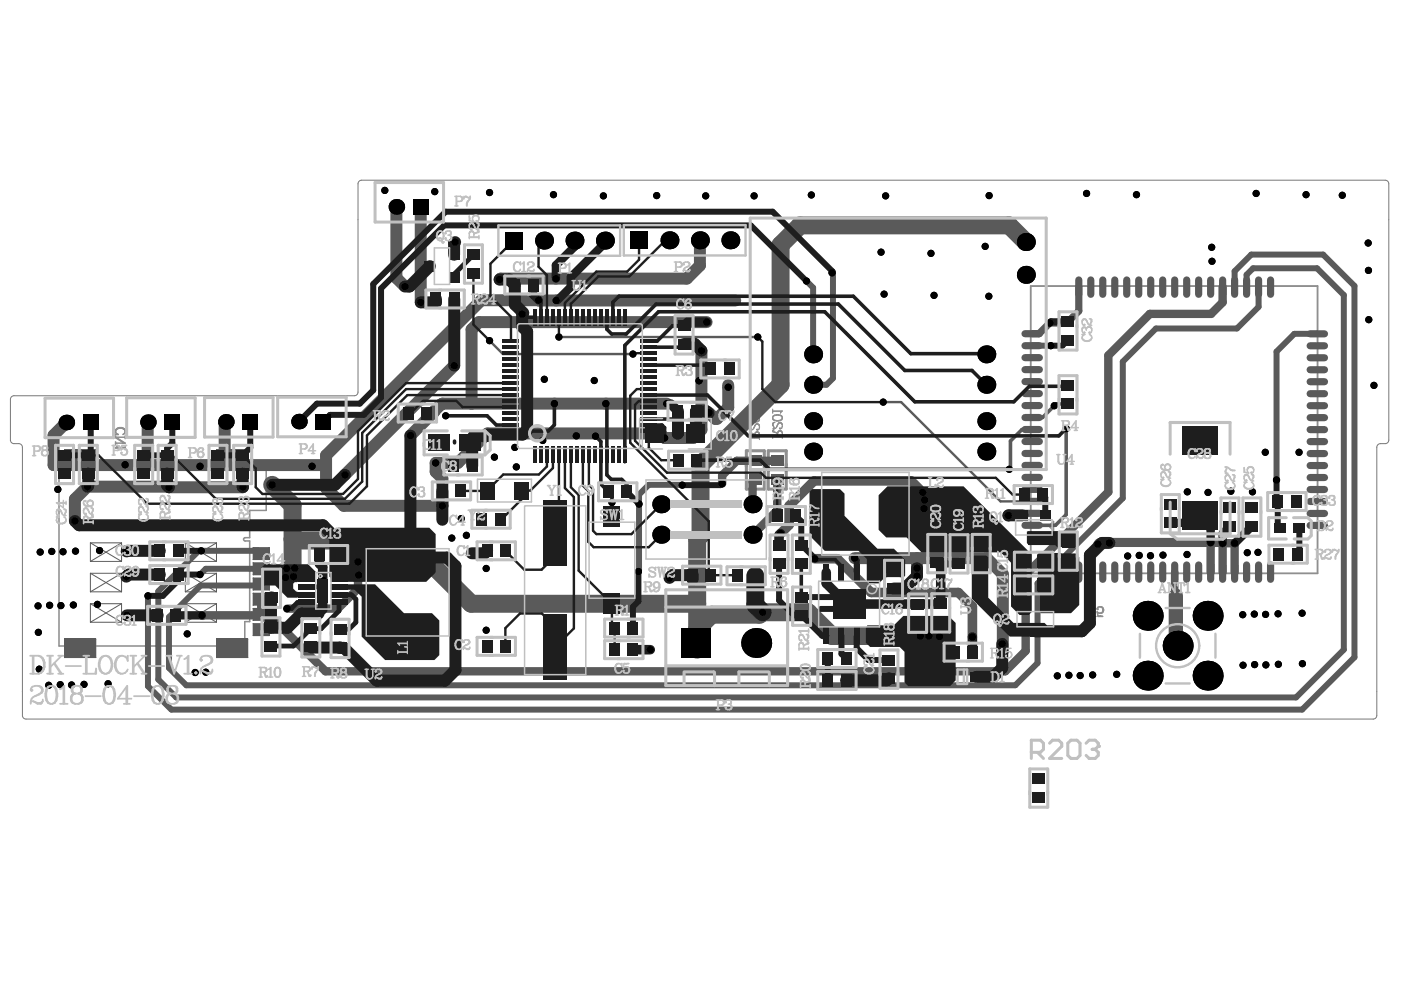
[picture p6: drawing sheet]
<svg xmlns="http://www.w3.org/2000/svg" width="297mm" height="210mm" viewBox="0 0 297 210" stroke-linecap="round" stroke-linejoin="round" font-family="sans-serif">
<g fill="none" stroke="#5a5a5a" stroke-width=".21">
<path d="M13.7 95.4v3.9M13.7 99.3h6.6M13.7 95.4h6.6M13.7 95.4l6.6 3.9M20.3 95.4v3.9M20.3 95.4l-6.6 3.9M45.9 95.4v3.9M45.9 99.3h6.6M45.9 95.4h6.6M45.9 95.4l6.6 3.9M52.5 95.4v3.9M52.5 95.4l-6.6 3.9"/>
<path d="M19.2 115.1v3.9M19.2 115.1l6.6 3.9M19.2 119h6.6M19.2 115.1h6.6M25.8 115.1v3.9M25.8 115.1l-6.6 3.9M39.3 115.1v3.9M39.3 119h6.6M39.3 115.1h6.6M39.3 115.1l6.6 3.9M45.9 115.1v3.9M45.9 115.1l-6.6 3.9"/>
<path d="M53.7 116.1v2.5M53.7 119.3v2.6M53.7 119.3l3.4 2.6M53.7 119.3h3.4M53.7 116.1l3.4 2.5M53.7 118.6h3.4M53.7 116.1h3.4M57.1 116.1v2.5M57.1 119.3v2.6M57.1 119.3l-3.4 2.6M57.1 116.1l-3.4 2.5M13.7 135.5v3.9"/>
<path d="M13.7 139.4h6.6M13.7 135.5h6.6M13.7 135.5l6.6 3.9M19.2 121.5v4M19.2 128v3.9M19.2 131.9h6.6M19.2 125.5h6.6M19.2 128h6.6M19.2 121.5h6.6M19.2 128l6.6 3.9M19.2 121.5l6.6 4M20.3 135.5v3.9"/>
<path d="M20.3 135.5l-6.6 3.9M25.8 121.5v4M25.8 128v3.9M25.8 128l-6.6 3.9M25.8 121.5l-6.6 4M39.3 121.5v4M39.3 128v3.9M39.3 131.9h6.6M39.3 125.5h6.6M39.3 128h6.6M39.3 121.5h6.6M39.3 128l6.6 3.9"/>
<path d="M39.3 121.5l6.6 4M45.9 121.5v4M45.9 128v3.9M45.9 128l-6.6 3.9M45.9 121.5l-6.6 4M45.9 135.5v3.9M45.9 135.5l6.6 3.9M45.9 139.4h6.6M45.9 135.5h6.6M52.5 135.5v3.9M52.5 135.5l-6.6 3.9M53.7 131.5h3.4"/>
<path d="M53.7 132.2l3.4 2.6M53.7 132.2h3.4M53.7 134.8h3.4M53.7 122.6v2.5M53.7 125.8v2.5M53.7 129v2.5M53.7 132.2v2.6M53.7 125.1h3.4M53.7 125.8l3.4 2.5M53.7 128.3h3.4M53.7 125.8h3.4M53.7 129h3.4"/>
<path d="M53.7 121.9h3.4M53.7 122.6h3.4M53.7 122.6l3.4 2.5M53.7 129l3.4 2.5M57.1 132.2l-3.4 2.6M57.1 122.6v2.5M57.1 125.8v2.5M57.1 129v2.5M57.1 132.2v2.6M57.1 125.8l-3.4 2.5M57.1 122.6l-3.4 2.5M57.1 129l-3.4 2.5"/>
<circle cx="249.7" cy="136.9" r=".51"/>
<circle cx="249.7" cy="136.9" r="2.67"/>
<circle cx="249.7" cy="136.9" r="4.6"/>
</g>
<path d="M2.4 84.1l.6-.2h72.1a.76 .76 0 0 0 .8-.8v-44.1a.76 .76 0 0 1 .8-.8h217a.76 .76 0 0 1 .8 .8v54.3a.76 .76 0 0 1-.8 .8h-1a.76 .76 0 0 0-.8 .7v56.9a.76 .76 0 0 1-.8 .8h-285.6a.76 .76 0 0 1-.7-.8v-56.9a.76 .76 0 0 0-.8-.7h-1a.76 .76 0 0 1-.8-.8v-8.6z" fill="none" stroke="#787878" stroke-width=".21"/>
<g fill="none" stroke="#8c8c8c" stroke-width=".32">
<path d="M12.5 98h1.8v-1h5.4v1h26.9v-1h5.3v1h4.2v.3h.3v9.9h-3.5v5.8h-.9a.35 .35 0 0 0-.4 .3 .35 .35 0 0 0 .4 .4h.9v17.1h-1v6.2h-5.3v-1h-26.9v1h-5.4v-1h-1.8zM24.5 92.1h.6zM24.5 91.3l.3 .7M24.5 92.4v.4l1.8 1.2M24.5 93.7v.6M24.5 91.3a1.09 1.09 0 0 1 1-.7 1.09 1.09 0 0 1 1 .7M24.5 91.3a1.16 1.16 0 0 1 2 0M24.5 92.7h2M24.6 94.9h1.9M24.7 92.8l1.8 1.2h-2M24.9 94.5l-.4 .5h2M26.5 91.3a.68 .68 0 0 1-.4 .8"/>
<path d="M26.5 92.4v.6M26.5 94.5v.9M230.4 130.7h.7M231.3 128.7l-.5 .2-.1 .3v1.5M231.3 128.7a.65 .65 0 0 1 .8 .5v1.5M231.3 128.7l-.4 .2-.1 .3v1.5M231.8 130.7h.6M233.4 128.7a.56 .56 0 0 0-.8 .4l.1 .1v-.2M233.4 130l-.6-.1-.2-.2 .2 1h1l-1-.1M233.4 128.7a.68 .68 0 0 1 .6 .6 .68 .68 0 0 1-.6 .7M233.4 128.7a.71 .71 0 0 1 .5 .6 .71 .71 0 0 1-.5 .7"/>
</g>
<path d="M218.5 60.7h60.8v60.9h-60.8zM222.3 111.4l1 1v-1.8l-.9 .9" fill="none" stroke="#8c8c8c" stroke-width=".38"/>
<path d="M158.2 95.6h3.8v8.1h-3.8zM162.9 95.6h3.8v8.1h-3.8z" fill="none" stroke="#8c8c8c" stroke-width=".65"/>
<g fill="none" stroke="#8c8c8c" stroke-width=".25">
<path d="M159 92.9h2M159 92.8h2M159 88.8v.2M159 92.5v.7M159 89a1.1 1.1 0 0 0 1.6 .4l.4-.4M159 88.8a1.17 1.17 0 0 1 2 0M159 89a1.3 1.3 0 0 0 2 0M159 88.8a1.3 1.3 0 0 1 2 0M159.2 91.4l-.2 .1 .1 .3 .8 .3M159.2 91.4v.3l.7 .4M159.2 91.4h.1M159.3 86.5l-.3 .2v.4l.3 .5"/>
<path d="M159.3 89.8l-.3 .2v.4l.3 .5M159.3 86.5l-.2 .3 .2 .8M159.3 89.8l-.2 .3 .2 .8M159.3 89.8h.2M159.3 90.9l-.1 .3M159.3 87.6l-.1 .3M159.3 86.5h.2M159.9 90.7a.72 .72 0 0 1-.9 .5M159.9 87.4a.72 .72 0 0 1-.9 .5M159.9 92.1l.1 .2M160 92l.4-.5 .4 .1 .2 .4M160 92v.8"/>
<path d="M160 92l.4-.4 .4 .1 .2 .3M161 87l-.1 .7-.3 .2-.2-.1h.2M161 88.8v.2M161 90.3l-.1 .7-.3 .2-.2-.1h.2M161 92v1.2M161 90.3l-.2-.4-.4-.1-.2 .1-.3 .8M161 90.3l-.2-.3-.4-.1-.5 .8M161 87l-.2-.4-.4-.1-.2 .1-.3 .8M161 87l-.2-.3-.4-.1-.5 .8M163.8 88.7a1.3 1.3 0 0 0 2.1 0M163.8 92.6h2.1M163.8 92.5h2.1"/>
<path d="M163.8 86.8v.8M163.8 88.5v.2M163.8 92.3v.6M163.8 88.7a1.1 1.1 0 0 0 1.7 .5l.4-.5M163.8 88.5a1.17 1.17 0 0 1 2.1 0M163.8 88.5a1.3 1.3 0 0 1 2.1 0M163.8 87.1h2.1l-.4 .5M163.8 87.2h2M164 91.2h.1M164 91.2l-.2 .1 .1 .3 .9 .3M164 91.2v.3l.8 .4M164.1 89.6l-.3 .2v.4l.3 .4"/>
<path d="M164.1 89.6l-.2 .3 .2 .7M164.1 89.6h.2M164.1 90.6l-.1 .3M164.7 90.4a.72 .72 0 0 1-.9 .5M164.8 91.9l.1 .2M164.9 91.8l.4-.4 .4 .1 .2 .3M164.9 91.8l.4-.5 .4 .1 .2 .4M164.9 91.8v.7M165.9 88.5v.2M165.9 90.1l-.1 .6-.3 .2-.2-.1h.2M165.9 91.8v1.1M165.9 90.1l-.2-.4-.4-.1-.2 .1-.4 .7"/>
<path d="M165.9 90.1l-.2-.3-.4-.1-.6 .7"/>
</g>
<path d="M171 59.6l1.4 1.4v14.1M176.4 57.8l.2-.1v22.5l-1.4 1.4h-2.8M218.8 73.3h4M261.8 60.9v-3.4l3.5-3.5h15.2l6.7 6.6v78.8l-11.1 11.1h-239.8l-4.9-5v-19.2M264.3 60.9v-2.6l1.4-1.4h13.5l5.7 5.7v75.1l-10.1 10.2h-237.4l-3.8-3.8v-18.7l8.5-8.6h12.7l.6 .6M266.8 60.9v4.2l-4.5 4.5h-17.2l-7 7.1v28.9l-18.1 18.1v16.9l-4.7 4.7h-175.8l-3.7-3.7v-10.8l6.7-6.7h12.6l.3-.3M279.3 70.8h-4.9l-3.8 3.8v27.2M144.7 102.9l-7.1-.1-2.1 2.1v16.1l-.1 .2M55.4 120.6h-11.8l-1.2 1.2" fill="none" stroke="#5a5a5a" stroke-width="1.3"/>
<g fill="none" stroke="#5a5a5a" stroke-width="1.8">
<path d="M259.2 60.9v3.2l-2.4 2.5h-13l-8.8 8.8v28.9l-17.5 17.5v16.2l-4.4 4.3h-144.1l-11.4-11.3h-1.5l-.7-.7M164.8 97.7h-8.6l-3.1 3.1v1.7M75.9 119.1v5.7l-4.3 4.2h-10.7M160.1 101.6l-.5 .6v4.7M164.8 101.6v6.6l-5.2 5.2M256.7 115v6.3M259.2 115.2v6.1M259.2 115.2h.1M259.2 115.2h2.5M261.8 115.2h-.1M261.8 115.2v6.1M55.4 130.3l-.2 .2h-12.4l.1 .1"/>
<path d="M55.4 127v3.3"/>
</g>
<path d="M103.8 72.2l2.8 2.9h27.6M118.5 71.5h42.2M187.3 85.3h3.8l21 21h6.7" fill="none" stroke="#5a5a5a" stroke-width=".51"/>
<path d="M218.8 91.1h-2.1l-2.5 2.4v5.7l-.2 .3M223.5 86l-2.5 2.5h-2.2M226 90.9v18.2l-2.2 2.3h-5" fill="none" stroke="#5a5a5a" stroke-width=".76"/>
<path d="M228.7 60.9v5l-2.5 2.6h-3.6l-2.3 2.3h-1.5M249.1 136.3l.2 .7M249.3 137h.1" fill="none" stroke="#5a5a5a" stroke-width="1.5"/>
<g fill="none" stroke="#5a5a5a" stroke-width="2.5">
<path d="M84 43.9v15l1.7 1.7M89.2 43.9v20.2M148.4 50.9v5.4l-2.8 2.8h-39.5l-.2 .2M96.3 77.5l-23.2 23.2M149.8 68.3h-48.3l-1.5 1.5v15.8M155.9 63.7h-53.8l-33 32.8v7l3.8 3.7h20.9v-5.8l-1.4-1.4v-1.8h4.7l6.2-6.3h36.6l1 1h6.1l1.7-1.8v-16.7M14.1 89.6l-2.7 2.7v6.3h57.7M31.4 89.5l-.1 9.1M47.9 89.4l-.3 .3v8.7l.2 .2M141.4 85.6h-47.6l-6.8 6.7M154.4 81.6v4.8l-2.4 2.4h-.4l-1.3-1.3M51.5 103.2h-33l-2.6 2.6v4.7"/>
<path d="M181.2 118.3h28l3.4 3.5v16.3M194.4 118.3v2.2"/>
</g>
<path d="M172.7 118.5h4.8l7.2 7.1h18.5l3 3v6.4M195.9 107.8v-3.1l-2.7-2.7h-20.6l-5.3 5.2v4.1l-1.8 1.8" fill="none" stroke="#5a5a5a" stroke-width="2"/>
<path d="M259.2 115.2l-.1-.2h-23.8l-2.3 .1-.2 .3" fill="none" stroke="#5a5a5a" stroke-width="1.9"/>
<path d="M217.5 51.3l-3.5-3.5h-44.4l-4.1 4.1v29.7l-17 16.9v15l-.7 .7v23.5M57.7 102.8l4.3 4.3v13.9l-1.5 1.5M62 114.3l.3 .3h24.2l13.4 13.4h47.9M161.7 129.7l-.7 .6h-10.2l-3 3.1M161.7 129.8h9.7l5 5h22.7l.1 .2" fill="none" stroke="#5a5a5a" stroke-width="3.8"/>
<path d="M249.3 126.3v10.7" fill="none" stroke="#5a5a5a" stroke-width="3"/>
<path d="M249.1 121.3v4.2" fill="none" stroke="#5a5a5a" stroke-width="1.6"/>
<g fill="#000">
<circle cx="81.6" cy="40.4" r=".76"/>
<circle cx="84" cy="43.9" r="1.65"/>
<circle cx="92.2" cy="40.6" r=".76"/>
<circle cx="96.5" cy="51.3" r=".76"/>
<circle cx="103.8" cy="40.8" r=".76"/>
<circle cx="105.9" cy="59.3" r=".76"/>
<circle cx="115.3" cy="51" r="1.9"/>
<circle cx="117.3" cy="41.3" r=".76"/>
<circle cx="117.9" cy="59.1" r=".76"/>
<circle cx="121.8" cy="51" r="1.9"/>
<circle cx="127.9" cy="41.5" r=".76"/>
<circle cx="128.3" cy="51" r="1.9"/>
<circle cx="139.2" cy="41.5" r=".76"/>
<circle cx="141.9" cy="50.9" r="1.9"/>
<circle cx="148.4" cy="50.9" r="1.9"/>
<circle cx="149.6" cy="41.5" r=".76"/>
<circle cx="154.9" cy="50.9" r="1.9"/>
<circle cx="159.9" cy="41.5" r=".76"/>
<circle cx="171" cy="59.6" r=".76"/>
<circle cx="172" cy="41.3" r=".76"/>
<circle cx="176.4" cy="57.8" r=".76"/>
<circle cx="186.8" cy="53.5" r=".76"/>
<circle cx="187.8" cy="41.5" r=".76"/>
<circle cx="197.4" cy="53.7" r=".76"/>
<circle cx="208.9" cy="52.2" r=".76"/>
<circle cx="209.7" cy="41.5" r=".76"/>
<circle cx="217.5" cy="51.3" r="1.9"/>
<circle cx="217.5" cy="58.3" r="1.9"/>
<circle cx="230.4" cy="41" r=".76"/>
<circle cx="241" cy="41.3" r=".76"/>
<circle cx="256.9" cy="52.4" r=".76"/>
<circle cx="257" cy="55.4" r=".76"/>
<circle cx="266.3" cy="41" r=".76"/>
<circle cx="276.9" cy="41.3" r=".76"/>
<circle cx="284.6" cy="41.4" r=".76"/>
<circle cx="290.1" cy="51.5" r=".76"/>
<circle cx="290.1" cy="57.3" r=".76"/>
<circle cx="85.8" cy="60.8" r=".76"/>
<circle cx="89.2" cy="64.1" r=".76"/>
<circle cx="96.3" cy="77.5" r=".76"/>
<circle cx="103.8" cy="72.2" r=".76"/>
<circle cx="110.7" cy="66.6" r=".76"/>
<circle cx="114.2" cy="63.7" r=".76"/>
<circle cx="117.9" cy="63.7" r=".76"/>
<circle cx="118.5" cy="71.5" r=".76"/>
<circle cx="134.2" cy="75.1" r=".76"/>
<circle cx="148.7" cy="74.4" r=".76"/>
<circle cx="149.8" cy="68.3" r=".76"/>
<circle cx="160.7" cy="71.5" r=".76"/>
<circle cx="172.4" cy="75.1" r="1.9"/>
<circle cx="187.4" cy="62.4" r=".76"/>
<circle cx="198" cy="62.6" r=".76"/>
<circle cx="209.1" cy="75.1" r="1.9"/>
<circle cx="209.7" cy="62.8" r=".76"/>
<circle cx="222.6" cy="68.5" r=".76"/>
<circle cx="222.8" cy="73.3" r=".76"/>
<circle cx="290.2" cy="67.8" r=".76"/>
<circle cx="14.1" cy="89.6" r="1.65"/>
<circle cx="26.5" cy="98.5" r=".76"/>
<circle cx="31.4" cy="89.5" r="1.65"/>
<circle cx="42.4" cy="98.9" r=".76"/>
<circle cx="47.9" cy="89.4" r="1.65"/>
<circle cx="63.4" cy="89.4" r="1.65"/>
<circle cx="66.2" cy="98.9" r=".76"/>
<circle cx="87" cy="92.3" r=".76"/>
<circle cx="92.4" cy="98.2" r=".76"/>
<circle cx="92.4" cy="94" r=".76"/>
<circle cx="94.5" cy="88.2" r=".76"/>
<circle cx="104.8" cy="96.9" r=".76"/>
<circle cx="109.2" cy="94.9" r=".76"/>
<circle cx="109.5" cy="99" r=".76"/>
<circle cx="115.1" cy="93.4" r=".76"/>
<circle cx="115.4" cy="80.4" r=".76"/>
<circle cx="117.5" cy="85.6" r=".76"/>
<circle cx="122.2" cy="92.4" r=".76"/>
<circle cx="126" cy="80.7" r=".76"/>
<circle cx="126.3" cy="92.5" r=".76"/>
<circle cx="128.5" cy="85.6" r=".76"/>
<circle cx="140.9" cy="92.9" r=".76"/>
<circle cx="141.4" cy="85.6" r=".76"/>
<circle cx="148.2" cy="80.7" r=".76"/>
<circle cx="150.3" cy="87.5" r=".76"/>
<circle cx="154.4" cy="82.1" r=".76"/>
<circle cx="172.4" cy="95.7" r="1.9"/>
<circle cx="172.4" cy="89.3" r="1.9"/>
<circle cx="172.4" cy="81.6" r="1.9"/>
<circle cx="187.3" cy="85.3" r=".76"/>
<circle cx="209.1" cy="81.6" r="1.9"/>
<circle cx="209.1" cy="95.7" r="1.9"/>
<circle cx="209.1" cy="89.3" r="1.9"/>
<circle cx="214" cy="99.5" r=".76"/>
<circle cx="223.5" cy="86" r=".76"/>
<circle cx="226" cy="90.9" r=".76"/>
<circle cx="268.3" cy="95.9" r=".76"/>
<circle cx="275.4" cy="95.9" r=".76"/>
<circle cx="291.3" cy="81.7" r=".76"/>
<circle cx="8.5" cy="117" r=".76"/>
<circle cx="11" cy="116.9" r=".76"/>
<circle cx="12.3" cy="103.8" r=".76"/>
<circle cx="13.4" cy="117" r=".76"/>
<circle cx="15.9" cy="110.5" r=".76"/>
<circle cx="16" cy="116.9" r=".76"/>
<circle cx="18.5" cy="103.2" r=".76"/>
<circle cx="21.1" cy="116.7" r=".76"/>
<circle cx="26.9" cy="116.9" r=".76"/>
<circle cx="35.8" cy="103.3" r=".76"/>
<circle cx="42.7" cy="116.8" r=".76"/>
<circle cx="51.5" cy="103.2" r=".76"/>
<circle cx="57.7" cy="102.8" r=".76"/>
<circle cx="73.1" cy="100.7" r=".76"/>
<circle cx="75.9" cy="119.1" r=".76"/>
<circle cx="93.8" cy="107.2" r=".76"/>
<circle cx="95.8" cy="114.1" r=".76"/>
<circle cx="97.8" cy="110" r=".76"/>
<circle cx="98.9" cy="113.5" r=".76"/>
<circle cx="129.7" cy="106.5" r=".76"/>
<circle cx="135.5" cy="106.9" r=".76"/>
<circle cx="140.2" cy="113.4" r="1.9"/>
<circle cx="140.2" cy="106.9" r="1.9"/>
<circle cx="144.7" cy="102.9" r=".76"/>
<circle cx="153.1" cy="102.5" r=".76"/>
<circle cx="159.6" cy="113.4" r="1.9"/>
<circle cx="159.6" cy="106.9" r="1.9"/>
<circle cx="165.5" cy="113.1" r=".76"/>
<circle cx="172.7" cy="118.5" r=".76"/>
<circle cx="181.2" cy="118.3" r=".76"/>
<circle cx="195.6" cy="104.4" r=".76"/>
<circle cx="195.9" cy="107.8" r=".76"/>
<circle cx="196" cy="106" r=".76"/>
<circle cx="213.8" cy="109.3" r=".76"/>
<circle cx="232.8" cy="115.4" r=".76"/>
<circle cx="235.2" cy="115.1" r=".76"/>
<circle cx="239.1" cy="117.9" r=".76"/>
<circle cx="241.5" cy="117.8" r=".76"/>
<circle cx="243.9" cy="117.8" r=".76"/>
<circle cx="246.6" cy="117.7" r=".76"/>
<circle cx="251.7" cy="117.6" r=".76"/>
<circle cx="251.7" cy="104.3" r=".76"/>
<circle cx="256.1" cy="104.4" r=".76"/>
<circle cx="256.7" cy="115" r=".76"/>
<circle cx="259.2" cy="115.2" r=".76"/>
<circle cx="261" cy="104.2" r=".76"/>
<circle cx="261.8" cy="115.2" r=".76"/>
<circle cx="264.5" cy="117.2" r=".76"/>
<circle cx="265.5" cy="104.3" r=".76"/>
<circle cx="266.7" cy="117.1" r=".76"/>
<circle cx="270.6" cy="101.8" r=".76"/>
<circle cx="8.1" cy="128.5" r=".76"/>
<circle cx="8.1" cy="134.1" r=".76"/>
<circle cx="10.5" cy="128.3" r=".76"/>
<circle cx="12.9" cy="128.4" r=".76"/>
<circle cx="15.6" cy="128.3" r=".76"/>
<circle cx="20.7" cy="128.1" r=".76"/>
<circle cx="26.8" cy="122.3" r=".76"/>
<circle cx="26.9" cy="130.5" r=".76"/>
<circle cx="31.4" cy="126.3" r=".76"/>
<circle cx="39.7" cy="134.4" r=".76"/>
<circle cx="42.4" cy="121.8" r=".76"/>
<circle cx="42.8" cy="130.5" r=".76"/>
<circle cx="60.5" cy="122.5" r=".76"/>
<circle cx="60.8" cy="120.5" r=".76"/>
<circle cx="60.9" cy="129" r=".76"/>
<circle cx="62.2" cy="122.3" r=".76"/>
<circle cx="62.5" cy="120.5" r=".76"/>
<circle cx="68.4" cy="127" r=".76"/>
<circle cx="68.4" cy="125.2" r=".76"/>
<circle cx="68.5" cy="123" r=".76"/>
<circle cx="76" cy="122" r=".76"/>
<circle cx="103.1" cy="120.5" r=".76"/>
<circle cx="103.1" cy="133.6" r=".76"/>
<circle cx="135.4" cy="121.2" r=".76"/>
<circle cx="137.9" cy="137.7" r=".76"/>
<circle cx="141.9" cy="122.5" r=".76"/>
<circle cx="160.3" cy="136.3" r="3.2"/>
<circle cx="161.7" cy="129.8" r=".76"/>
<circle cx="177.8" cy="126.3" r=".76"/>
<circle cx="177.9" cy="130.2" r=".76"/>
<circle cx="180" cy="128.1" r=".76"/>
<circle cx="182.2" cy="126.3" r=".76"/>
<circle cx="182.2" cy="129.8" r=".76"/>
<circle cx="194.4" cy="120.5" r=".76"/>
<circle cx="194.4" cy="122.1" r=".76"/>
<circle cx="195.1" cy="134.8" r=".76"/>
<circle cx="196.9" cy="134.8" r=".76"/>
<circle cx="199.2" cy="135" r=".76"/>
<circle cx="206.2" cy="135" r=".76"/>
<circle cx="212.5" cy="136.5" r=".76"/>
<circle cx="243.3" cy="130.6" r="3.2"/>
<circle cx="249.7" cy="136.9" r="3.2"/>
<circle cx="256" cy="130.6" r="3.2"/>
<circle cx="263.5" cy="130.3" r=".76"/>
<circle cx="265.9" cy="130.2" r=".76"/>
<circle cx="268.3" cy="130.3" r=".76"/>
<circle cx="271" cy="130.1" r=".76"/>
<circle cx="276.1" cy="130" r=".76"/>
<circle cx="8.3" cy="141.9" r=".76"/>
<circle cx="10.3" cy="145.3" r=".76"/>
<circle cx="12.8" cy="145.2" r=".76"/>
<circle cx="15.2" cy="145.2" r=".76"/>
<circle cx="17.8" cy="145.1" r=".76"/>
<circle cx="22.9" cy="145" r=".76"/>
<circle cx="41.4" cy="142.6" r=".76"/>
<circle cx="43.6" cy="142.5" r=".76"/>
<circle cx="224.2" cy="143.3" r=".76"/>
<circle cx="226.6" cy="143.2" r=".76"/>
<circle cx="229" cy="143.2" r=".76"/>
<circle cx="231.7" cy="143.1" r=".76"/>
<circle cx="236.8" cy="143" r=".76"/>
<circle cx="243.3" cy="143.3" r="3.2"/>
<circle cx="256" cy="143.3" r="3.2"/>
<circle cx="263.5" cy="141" r=".76"/>
<circle cx="266" cy="140.9" r=".76"/>
<circle cx="268.4" cy="141" r=".76"/>
<circle cx="271" cy="140.8" r=".76"/>
<circle cx="276.1" cy="140.7" r=".76"/>
</g>
<g fill="#000">
<path d="M87.6 42.2h3.3v3.3h-3.3z" fill-rule="evenodd"/>
<path d="M107 49.1h3.8v3.8h-3.8z" fill-rule="evenodd"/>
<path d="M133.6 49h3.8v3.9h-3.8z" fill-rule="evenodd"/>
<path d="M17.6 87.9h3.3v3.3h-3.3z" fill-rule="evenodd"/>
<path d="M34.9 87.9h3.3v3.3h-3.3z" fill-rule="evenodd"/>
<path d="M51.4 87.8h3.3v3.3h-3.3z" fill-rule="evenodd"/>
<path d="M66.9 87.7h3.3v3.3h-3.3z" fill-rule="evenodd"/>
<path d="M144.4 133.2h6.4v6.3h-6.4z" fill-rule="evenodd"/>
</g>
<g fill="#5a5a5a">
<path d="M53.7 125.8h3.4v2.5h-3.4z" fill-rule="evenodd"/>
<path d="M53.7 116.1h3.4v2.5h-3.4z" fill-rule="evenodd"/>
<path d="M158.9 100.4h2.5v2.3h-2.5z" fill-rule="evenodd"/>
<path d="M163.5 100.4h2.6v2.3h-2.6z" fill-rule="evenodd"/>
<path d="M53.7 132.2h3.4v2.6h-3.4z" fill-rule="evenodd"/>
<path d="M53.7 129h3.4v2.5h-3.4z" fill-rule="evenodd"/>
<path d="M53.7 122.6h3.4v2.5h-3.4z" fill-rule="evenodd"/>
<path d="M158.9 96.6h2.5v2.2h-2.5z" fill-rule="evenodd"/>
<path d="M163.5 96.6h2.6v2.2h-2.6z" fill-rule="evenodd"/>
<path d="M53.7 119.3h3.4v2.6h-3.4z" fill-rule="evenodd"/>
</g>
<g fill="none" stroke="#5a5a5a" stroke-width="1.5">
<path d="M231.3 59.4v3M236.4 59.4v3M241.4 59.4v3M246.5 59.4v3M251.6 59.4v3M256.7 59.4v3M261.8 59.4v3M266.8 59.4v3M231.3 119.8v3M236.4 119.8v3M241.4 119.8v3M246.5 119.8v3"/>
<path d="M251.6 119.8v3M256.7 119.8v3M261.8 119.8v3M266.8 119.8v3"/>
</g>
<path d="M45.9 135.5h6.7v4h-6.7z" fill-rule="evenodd" fill="#5a5a5a"/>
<path d="M277.8 75.9h3M277.8 70.8h3M277.8 96.2h3M277.8 91.1h3M277.8 86h3M277.8 80.9h3M277.8 111.4h3M277.8 106.3h3M277.8 101.2h3" fill="none" stroke="#5a5a5a" stroke-width="1.5"/>
<path d="M45.9 95.3h6.7v4h-6.7z" fill-rule="evenodd" fill="#5a5a5a"/>
<g fill="none" stroke="#5a5a5a" stroke-width="1.5">
<path d="M228.7 59.4v3M233.8 59.4v3M238.9 59.4v3M244 59.4v3M249.1 59.4v3M254.1 59.4v3M259.2 59.4v3M264.3 59.4v3M269.4 59.4v3M277.8 78.4h3M277.8 73.3h3M277.8 98.7h3"/>
<path d="M277.8 93.6h3M277.8 88.6h3M277.8 83.5h3M228.7 119.8v3M233.8 119.8v3M238.9 119.8v3M244 119.8v3M249.1 119.8v3M254.1 119.8v3M259.2 119.8v3M264.3 119.8v3M269.4 119.8v3"/>
<path d="M277.8 108.9h3M277.8 103.8h3"/>
</g>
<path d="M13.6 135.5h6.8v4h-6.8z" fill-rule="evenodd" fill="#5a5a5a"/>
<path d="M217.3 75.8h3.1M217.3 70.8h3.1M217.3 96.1h3.1M217.3 91.1h3.1M217.3 86h3.1M217.3 80.9h3.1M217.3 111.4h3.1M217.3 106.3h3.1M217.3 101.2h3.1" fill="none" stroke="#5a5a5a" stroke-width="1.5"/>
<path d="M13.6 95.3h6.8v4h-6.8z" fill-rule="evenodd" fill="#5a5a5a"/>
<path d="M217.3 73.3h3.1M217.3 78.4h3.1M217.3 83.4h3.1M217.3 88.5h3.1M217.3 93.6h3.1M217.3 98.7h3.1M217.3 103.8h3.1M217.3 108.8h3.1" fill="none" stroke="#5a5a5a" stroke-width="1.5"/>
<g fill="#1e1e1e">
<path d="M70.1 123.9h9.4l6.2 6.1h5.9l1.5 1.6v7.3l-1 1h-10.4l-5-4.9v-8.5l-1.5-1.5h-5.1z"/>
<path d="M217.7 112.7l.3-.1h10l.6 .6v2.6l-.3 .3-3-.1-1.2-.1-.4-.3h-5.6l-.4-.4z"/>
<path d="M69.8 113.8l1.9-1.9h19.3l1.4 1.3v8.2l-2 2-20.3-.1v-.8l-.3-.2z"/>
<path d="M171.6 104.3l.6-.6h5.9l1 1v4.7l6.9 6.9h3.5l2.4 2.4v3.4l-.5 .5-.7-.2h-2.5a2.73 2.73 0 0 0-1.9 1.3h-2l-.5-.6v-4.6l-1.8-1.7h-7.1l-3.3-3.2z"/>
<path d="M183.9 132.6h5.6l2-2h9.6l1.5 1.5v12.2l-1.2 1.2h-8.8l-.8-.9v-6.4l-1.1-1h-6.2l-.9-.9v-3.2z"/>
<path d="M219.9 117.6l.3-.4 7.8 .1 .8 .8v10.2l-1.7 1.7h-6.4l-.1-.1-.1-3.7-.5-.5-.1-.5 .1-4.4z"/>
<path d="M206.4 117.8h2.8l.3 .3v8.6l5.4 5.4h6.6l.5 .5v1.7l-.7 .7h-7.2l-8.1-8.1v-8.6z"/>
<path d="M186.3 105l1.9-1.9h16.1l14.5 14.5v12.2l-.7 .6h-1.9l-1.8-1.8v-9.3l-2.2-2.2h-16.8l-3.2-3.1h-4.3l-1.6-1.7z"/>
<path d="M55.4 120.3l.8-.7h9.1l1.7 1.7v1l-.2 .2v.8l-4.3 .1-.3 .4v1l.6 .6 .4 .1h3.6v1.1l-5.9 .1-2.5-2.6h-2.4l-.6-.5z"/>
</g>
<g fill="none" stroke="#1e1e1e" stroke-width=".51">
<path d="M100.4 57.9v10.9l3.4 3.4M108.9 51l-4.9 4.9v6.9l4.3 4.4v5.1M115.3 51l-1.1 1.2v4.4l1.8 1.7v9l-.2-.2M135.5 50.9v4.2l-2.5 2.5h-6.6l-6.6 6.6v3.1M141.9 50.9h-.8l-7.7 7.7h-6.5l-5.9 5.8v2.9l.2-.2M118.5 67.3v4.3M137.4 75l.2-.1h-3.2l-.2 .2M160.7 71.5l.9 .9v10.1l2.8 2.8h22.9M108.3 83.8h-21.9l-8.6 8.5v10.8l-3.7 3.7h-42.9l-10.3-10.3h-2.2M108.3 82.5h-22.2l-9.3 9.3v10.3l-3.7 3.7h-27.3l-9.3-9.3h-1.1M108.3 81.2h-22.2l-10.2 10.2v10.2l-3.2 3.1h-17.1l-1.4-1.4v-4l-2.8-2.8M108.3 86.3h-10.2l-1.3-1.3h-7.1l-2.6 2.6h-.5"/>
<path d="M116 96.5v2.4l-1.8 1.7h-7.5l-3.5 3.5h-5.5l.2-.3M117.2 96.5v2.7l-4.8 4.8h-1.8v1.8l-4.9 4.9M118.5 96.5v15.8l-.8 .8v4.8l-2.9 2.9h-3.6l-4.1-4M119.8 96.5v7l1.9 1.9v27.8l-4 4v-4.3l-2.8-2.8h-4.7l-3.1 3.1v3.8M121 96.5v6.8l1.7 1.7v16l7 7v4.6l.6 .6v4.5M123.6 96.5v6.5l1.1 1.1v10.8l1.2 1.1h11.7l2.6-2.6M124.9 96.5v6.3l.8 .9v8.8l.7 .7h7.5l6.3-6.3M132.5 96.5v1.6M137.6 85h-2.2l-.8 .8v7.7l6.8 6.7h19.9l1.1 1.1h48.7l3.6 3.6h2.4M137.6 91.4v3.5l2.6 2.7h3.7M137.6 82.5h-2.6l-1.4 1.4v10l16.7 16.6v11l.4 .4h5.4l.2 .2M164.6 101.3l.2 .2v7.8"/>
</g>
<g fill="none" stroke="#1e1e1e" stroke-width="1.3">
<path d="M171 59.6l-11.8-11.8h-65l-13.4 13.4v23.1l-3.7 3.7h-7.1l-1.5 1.4M176.4 57.8v-.3l-12.6-12.6h-69.3l-15.4 15.3v22.5l-2.8 2.9h-9.1l-3.8 3.8M226.4 72.1l-1.2 1.2h-2.4M19.2 89.6v6.4l-.5 .5h-5M36.5 89.5v4.5l-1.1 1.1v1.4h-4.9M53.1 89.4v5.5l-1.7 1.6h-5.2M37.8 116.8h4.9M132.9 104.3l2.6 2.6M153.1 102.5l-.3 .4h-8.1M165.2 119.4v7.9l3.1 3.2h1.7l4.3 4.3h.9M168.7 109.3l1.2 1.2v5.1l3.2 3.1M181.2 118.3l.4 .5v2.5"/>
<path d="M221 104.9l.6 .6v3.8M270.6 101.8v4.3l.3 .2v5.1l.6 .6M275.5 112v5l-.5 .5M42.4 121.8h-4.6v1.3l-3.3 3.2h-3.1M135.4 121.2v6.3l-1.2 1.2v4.5M170 126.6h8.5l1.5 1.5-1 1h-5M175.2 134.8h.1M175.5 139.6v4.7M178.4 134.8v3.9l1 .9M181.6 134.8v2.6l2.6 2.5h4.3M189.4 120.9l-.4 .4h-4.1"/>
</g>
<g fill="none" stroke="#1e1e1e" stroke-width=".76">
<path d="M111.3 66.7l.6 .6h1.5M114.2 63.7l.5 .5v3.1M128.7 67.3v2.5l1 1h3.1l6.3-6.3h38.6l14.1 14h14.3l3 3.1M129.9 67.3v-3.2l1.3-1.3h49.7l12.2 12.2h15.9l.1 .1M137.6 77.4h12.3l.8 .8M145 69.1h-2.4l-3.3 3.2h-1.7M145 72.9l-.6 .7h-6.8M36.5 89.5l-1.1 1.1M90.5 87.5l-.1 .1M94.5 88.2h8.8l1.9 1.9h3.1M96.4 93.5v.4M117.5 85.6v4.5l-1.3 1.3h-4.6"/>
<path d="M126.3 92.5l1.1 1.1v9l2.3 2.4v4.5M128.5 85.6l.2 .2v14.9l.9 .9h2.2l1.1 1.1v1.6M137.6 90.1h2.7l.6 .6v2.2M137.6 83.8h12.4l8.7 8.6h65.8l1.5-1.5M137.6 88.8h5.5M147.8 97.6h13.4l1.9 1.9h50.6M226.4 81.9h-8.2l-3.3 3.3h-20.9l-19.1-19.1h-35.3l-7.1 7.1v23.3M226.4 85.6h-2.5l-.4 .4M169.9 119.4l.1 7.2M173.1 118.7h4l1.3 1.3v1.3"/>
</g>
<path d="M100.4 54l-4.1 4.1v.7M65 127.7h-1.9l-1.3 1.3h-.9M65 124.4h2.6l.8 .8M71.9 127.7v1.8l-3.8 3.8h-2.2l-3.7 3.7h-4.8M71.9 126.1h2.6l1 .9v4.9l-1.5 1.5h-1.9" fill="none" stroke="#1e1e1e" stroke-width="1"/>
<g fill="none" stroke="#1e1e1e" stroke-width="2.5">
<path d="M91.1 56.4l-4.3 4.3h-1M96.5 51.3l-.2 .3v2.4M105.9 59.3h2.1l1.2 1.1v4.2l1.8 1.8M92.4 63.4v.7h-3.2M96.3 63.4v14.1M110.7 66.6v2.6l1.1 1.1v20.9l-1 .9h-7.3l-.4 .4h-2.7M145 72.9h2.3l1.4 1.5M87 92.3v21.4l.8 .8h2.8l-3.8 3.7M100.2 93.9l-.1 .1v4.8M143.7 87.2v4.8M150.2 87.6l-.4-.4-2.2 .1v4.7M15.9 110.5l.9 .9h51.7l2.4 2.4"/>
<path d="M18.7 100.4v2.6l-.2 .2M33.9 116.8h-6.9l-.1 .1M35.4 100.4v2.5l.4 .4M51.4 100.4l.1 2.8M73.1 100.7l-2.1 2.1h-13.3M86.8 118.2h8l1.8 1.8v22.1l-2.3 2.2h-14.4l-7-6.9-6.9-.1M86.8 118.2h.1M93.8 104.1v6.1M103.3 116.8l-.5 .5h-2.8M216.8 109.3h-3M235.2 115.1h-1.5l-2.6 2.6v14.4l-1.7 1.8h-9.9M26.9 130.5h6.5"/>
<path d="M33.9 121.8h-6.7l-.4 .5M57.6 126.7l-.2 .1v6.3h3.5l3.1-3h3.5M141.9 122.5l.6-.6h4.3v1M194.4 120.5v1.6l-2.6 2.7h-2.4M212.5 136.5v5.1l-1.9 1.9h-3.6M188.5 143.8l-.5 .5h-8.6"/>
</g>
<path d="M121.8 51v1.3l-3.9 3.9v2.9M128.3 51v.5l-7.3 7.3v2l-2.8 2.8M113 60.4v2.1l1.2 1.1M114.2 63.6v.1M254.4 110.1l-.7 .8h-5.6M256.2 111.6l.5 .5v2.9M260.8 111.6l-1.6 1.5v2.1M265.4 111.6l-3.6 3.6M37.3 130.5h5.5" fill="none" stroke="#1e1e1e" stroke-width="1.8"/>
<path d="M149.8 68.3h-4l-.8 .8M142.2 85.7l1.5 1.5M67.7 117.6v1.9l.7 .7v9l-.9 .9M165.5 113.1l-.3 .3v2.2M203.3 119.4l-4.7-.1 .9 .8-.1 8h-19.4M134.2 137.7h3.7M175.2 121.3v2.4l2.6 2.6M206.2 135v3.3" fill="none" stroke="#1e1e1e" stroke-width="2"/>
<path d="M226.4 68.2h-3.6l-.2 .3" fill="none" stroke="#1e1e1e" stroke-width="1.5"/>
<path d="M160.1 122.1v6.2l1.6 1.5" fill="none" stroke="#1e1e1e" stroke-width="3.8"/>
<g fill="#000">
<circle cx="81.6" cy="40.4" r=".76"/>
<circle cx="84" cy="43.9" r="1.65"/>
<circle cx="92.2" cy="40.6" r=".76"/>
<circle cx="96.5" cy="51.3" r=".76"/>
<circle cx="103.8" cy="40.8" r=".76"/>
<circle cx="105.9" cy="59.3" r=".76"/>
<circle cx="115.3" cy="51" r="1.9"/>
<circle cx="117.3" cy="41.3" r=".76"/>
<circle cx="117.9" cy="59.1" r=".76"/>
<circle cx="121.8" cy="51" r="1.9"/>
<circle cx="127.9" cy="41.5" r=".76"/>
<circle cx="128.3" cy="51" r="1.9"/>
<circle cx="139.2" cy="41.5" r=".76"/>
<circle cx="141.9" cy="50.9" r="1.9"/>
<circle cx="148.4" cy="50.9" r="1.9"/>
<circle cx="149.6" cy="41.5" r=".76"/>
<circle cx="154.9" cy="50.9" r="1.9"/>
<circle cx="159.9" cy="41.5" r=".76"/>
<circle cx="171" cy="59.6" r=".76"/>
<circle cx="172" cy="41.3" r=".76"/>
<circle cx="176.4" cy="57.8" r=".76"/>
<circle cx="186.8" cy="53.5" r=".76"/>
<circle cx="187.8" cy="41.5" r=".76"/>
<circle cx="197.4" cy="53.7" r=".76"/>
<circle cx="208.9" cy="52.2" r=".76"/>
<circle cx="209.7" cy="41.5" r=".76"/>
<circle cx="217.5" cy="51.3" r="1.9"/>
<circle cx="217.5" cy="58.3" r="1.9"/>
<circle cx="230.4" cy="41" r=".76"/>
<circle cx="241" cy="41.3" r=".76"/>
<circle cx="256.9" cy="52.4" r=".76"/>
<circle cx="257" cy="55.4" r=".76"/>
<circle cx="266.3" cy="41" r=".76"/>
<circle cx="276.9" cy="41.3" r=".76"/>
<circle cx="284.6" cy="41.4" r=".76"/>
<circle cx="290.1" cy="51.5" r=".76"/>
<circle cx="290.1" cy="57.3" r=".76"/>
<circle cx="85.8" cy="60.8" r=".76"/>
<circle cx="89.2" cy="64.1" r=".76"/>
<circle cx="96.3" cy="77.5" r=".76"/>
<circle cx="103.8" cy="72.2" r=".76"/>
<circle cx="110.7" cy="66.6" r=".76"/>
<circle cx="114.2" cy="63.7" r=".76"/>
<circle cx="117.9" cy="63.7" r=".76"/>
<circle cx="118.5" cy="71.5" r=".76"/>
<circle cx="134.2" cy="75.1" r=".76"/>
<circle cx="148.7" cy="74.4" r=".76"/>
<circle cx="149.8" cy="68.3" r=".76"/>
<circle cx="160.7" cy="71.5" r=".76"/>
<circle cx="172.4" cy="75.1" r="1.9"/>
<circle cx="187.4" cy="62.4" r=".76"/>
<circle cx="198" cy="62.6" r=".76"/>
<circle cx="209.1" cy="75.1" r="1.9"/>
<circle cx="209.7" cy="62.8" r=".76"/>
<circle cx="222.6" cy="68.5" r=".76"/>
<circle cx="222.8" cy="73.3" r=".76"/>
<circle cx="290.2" cy="67.8" r=".76"/>
<circle cx="14.1" cy="89.6" r="1.65"/>
<circle cx="26.5" cy="98.5" r=".76"/>
<circle cx="31.4" cy="89.5" r="1.65"/>
<circle cx="42.4" cy="98.9" r=".76"/>
<circle cx="47.9" cy="89.4" r="1.65"/>
<circle cx="63.4" cy="89.4" r="1.65"/>
<circle cx="66.2" cy="98.9" r=".76"/>
<circle cx="87" cy="92.3" r=".76"/>
<circle cx="92.4" cy="98.2" r=".76"/>
<circle cx="92.4" cy="94" r=".76"/>
<circle cx="94.5" cy="88.2" r=".76"/>
<circle cx="104.8" cy="96.9" r=".76"/>
<circle cx="109.2" cy="94.9" r=".76"/>
<circle cx="109.5" cy="99" r=".76"/>
<circle cx="115.1" cy="93.4" r=".76"/>
<circle cx="115.4" cy="80.4" r=".76"/>
<circle cx="117.5" cy="85.6" r=".76"/>
<circle cx="122.2" cy="92.4" r=".76"/>
<circle cx="126" cy="80.7" r=".76"/>
<circle cx="126.3" cy="92.5" r=".76"/>
<circle cx="128.5" cy="85.6" r=".76"/>
<circle cx="140.9" cy="92.9" r=".76"/>
<circle cx="141.4" cy="85.6" r=".76"/>
<circle cx="148.2" cy="80.7" r=".76"/>
<circle cx="150.3" cy="87.5" r=".76"/>
<circle cx="154.4" cy="82.1" r=".76"/>
<circle cx="172.4" cy="95.7" r="1.9"/>
<circle cx="172.4" cy="89.3" r="1.9"/>
<circle cx="172.4" cy="81.6" r="1.9"/>
<circle cx="187.3" cy="85.3" r=".76"/>
<circle cx="209.1" cy="81.6" r="1.9"/>
<circle cx="209.1" cy="95.7" r="1.9"/>
<circle cx="209.1" cy="89.3" r="1.9"/>
<circle cx="214" cy="99.5" r=".76"/>
<circle cx="223.5" cy="86" r=".76"/>
<circle cx="226" cy="90.9" r=".76"/>
<circle cx="268.3" cy="95.9" r=".76"/>
<circle cx="275.4" cy="95.9" r=".76"/>
<circle cx="291.3" cy="81.7" r=".76"/>
<circle cx="8.5" cy="117" r=".76"/>
<circle cx="11" cy="116.9" r=".76"/>
<circle cx="12.3" cy="103.8" r=".76"/>
<circle cx="13.4" cy="117" r=".76"/>
<circle cx="15.9" cy="110.5" r=".76"/>
<circle cx="16" cy="116.9" r=".76"/>
<circle cx="18.5" cy="103.2" r=".76"/>
<circle cx="21.1" cy="116.7" r=".76"/>
<circle cx="26.9" cy="116.9" r=".76"/>
<circle cx="35.8" cy="103.3" r=".76"/>
<circle cx="42.7" cy="116.8" r=".76"/>
<circle cx="51.5" cy="103.2" r=".76"/>
<circle cx="57.7" cy="102.8" r=".76"/>
<circle cx="73.1" cy="100.7" r=".76"/>
<circle cx="75.9" cy="119.1" r=".76"/>
<circle cx="93.8" cy="107.2" r=".76"/>
<circle cx="95.8" cy="114.1" r=".76"/>
<circle cx="97.8" cy="110" r=".76"/>
<circle cx="98.9" cy="113.5" r=".76"/>
<circle cx="129.7" cy="106.5" r=".76"/>
<circle cx="135.5" cy="106.9" r=".76"/>
<circle cx="140.2" cy="113.4" r="1.9"/>
<circle cx="140.2" cy="106.9" r="1.9"/>
<circle cx="144.7" cy="102.9" r=".76"/>
<circle cx="153.1" cy="102.5" r=".76"/>
<circle cx="159.6" cy="113.4" r="1.9"/>
<circle cx="159.6" cy="106.9" r="1.9"/>
<circle cx="165.5" cy="113.1" r=".76"/>
<circle cx="172.7" cy="118.5" r=".76"/>
<circle cx="181.2" cy="118.3" r=".76"/>
<circle cx="195.6" cy="104.4" r=".76"/>
<circle cx="195.9" cy="107.8" r=".76"/>
<circle cx="196" cy="106" r=".76"/>
<circle cx="213.8" cy="109.3" r=".76"/>
<circle cx="232.8" cy="115.4" r=".76"/>
<circle cx="235.2" cy="115.1" r=".76"/>
<circle cx="239.1" cy="117.9" r=".76"/>
<circle cx="241.5" cy="117.8" r=".76"/>
<circle cx="243.9" cy="117.8" r=".76"/>
<circle cx="246.6" cy="117.7" r=".76"/>
<circle cx="251.7" cy="117.6" r=".76"/>
<circle cx="251.7" cy="104.3" r=".76"/>
<circle cx="256.1" cy="104.4" r=".76"/>
<circle cx="256.7" cy="115" r=".76"/>
<circle cx="259.2" cy="115.2" r=".76"/>
<circle cx="261" cy="104.2" r=".76"/>
<circle cx="261.8" cy="115.2" r=".76"/>
<circle cx="264.5" cy="117.2" r=".76"/>
<circle cx="265.5" cy="104.3" r=".76"/>
<circle cx="266.7" cy="117.1" r=".76"/>
<circle cx="270.6" cy="101.8" r=".76"/>
<circle cx="8.1" cy="128.5" r=".76"/>
<circle cx="8.1" cy="134.1" r=".76"/>
<circle cx="10.5" cy="128.3" r=".76"/>
<circle cx="12.9" cy="128.4" r=".76"/>
<circle cx="15.6" cy="128.3" r=".76"/>
<circle cx="20.7" cy="128.1" r=".76"/>
<circle cx="26.8" cy="122.3" r=".76"/>
<circle cx="26.9" cy="130.5" r=".76"/>
<circle cx="31.4" cy="126.3" r=".76"/>
<circle cx="39.7" cy="134.4" r=".76"/>
<circle cx="42.4" cy="121.8" r=".76"/>
<circle cx="42.8" cy="130.5" r=".76"/>
<circle cx="60.5" cy="122.5" r=".76"/>
<circle cx="60.8" cy="120.5" r=".76"/>
<circle cx="60.9" cy="129" r=".76"/>
<circle cx="62.2" cy="122.3" r=".76"/>
<circle cx="62.5" cy="120.5" r=".76"/>
<circle cx="68.4" cy="127" r=".76"/>
<circle cx="68.4" cy="125.2" r=".76"/>
<circle cx="68.5" cy="123" r=".76"/>
<circle cx="76" cy="122" r=".76"/>
<circle cx="103.1" cy="120.5" r=".76"/>
<circle cx="103.1" cy="133.6" r=".76"/>
<circle cx="135.4" cy="121.2" r=".76"/>
<circle cx="137.9" cy="137.7" r=".76"/>
<circle cx="141.9" cy="122.5" r=".76"/>
<circle cx="160.3" cy="136.3" r="3.2"/>
<circle cx="161.7" cy="129.8" r=".76"/>
<circle cx="177.8" cy="126.3" r=".76"/>
<circle cx="177.9" cy="130.2" r=".76"/>
<circle cx="180" cy="128.1" r=".76"/>
<circle cx="182.2" cy="126.3" r=".76"/>
<circle cx="182.2" cy="129.8" r=".76"/>
<circle cx="194.4" cy="120.5" r=".76"/>
<circle cx="194.4" cy="122.1" r=".76"/>
<circle cx="195.1" cy="134.8" r=".76"/>
<circle cx="196.9" cy="134.8" r=".76"/>
<circle cx="199.2" cy="135" r=".76"/>
<circle cx="206.2" cy="135" r=".76"/>
<circle cx="212.5" cy="136.5" r=".76"/>
<circle cx="243.3" cy="130.6" r="3.2"/>
<circle cx="249.7" cy="136.9" r="3.2"/>
<circle cx="256" cy="130.6" r="3.2"/>
<circle cx="263.5" cy="130.3" r=".76"/>
<circle cx="265.9" cy="130.2" r=".76"/>
<circle cx="268.3" cy="130.3" r=".76"/>
<circle cx="271" cy="130.1" r=".76"/>
<circle cx="276.1" cy="130" r=".76"/>
<circle cx="8.3" cy="141.9" r=".76"/>
<circle cx="10.3" cy="145.3" r=".76"/>
<circle cx="12.8" cy="145.2" r=".76"/>
<circle cx="15.2" cy="145.2" r=".76"/>
<circle cx="17.8" cy="145.1" r=".76"/>
<circle cx="22.9" cy="145" r=".76"/>
<circle cx="41.4" cy="142.6" r=".76"/>
<circle cx="43.6" cy="142.5" r=".76"/>
<circle cx="224.2" cy="143.3" r=".76"/>
<circle cx="226.6" cy="143.2" r=".76"/>
<circle cx="229" cy="143.2" r=".76"/>
<circle cx="231.7" cy="143.1" r=".76"/>
<circle cx="236.8" cy="143" r=".76"/>
<circle cx="243.3" cy="143.3" r="3.2"/>
<circle cx="256" cy="143.3" r="3.2"/>
<circle cx="263.5" cy="141" r=".76"/>
<circle cx="266" cy="140.9" r=".76"/>
<circle cx="268.4" cy="141" r=".76"/>
<circle cx="271" cy="140.8" r=".76"/>
<circle cx="276.1" cy="140.7" r=".76"/>
</g>
<g fill="#000">
<path d="M87.6 42.2h3.3v3.3h-3.3z" fill-rule="evenodd"/>
<path d="M107 49.1h3.8v3.8h-3.8z" fill-rule="evenodd"/>
<path d="M133.6 49h3.8v3.9h-3.8z" fill-rule="evenodd"/>
<path d="M17.6 87.9h3.3v3.3h-3.3z" fill-rule="evenodd"/>
<path d="M34.9 87.9h3.3v3.3h-3.3z" fill-rule="evenodd"/>
<path d="M51.4 87.8h3.3v3.3h-3.3z" fill-rule="evenodd"/>
<path d="M66.9 87.7h3.3v3.3h-3.3z" fill-rule="evenodd"/>
<path d="M144.4 133.2h6.4v6.3h-6.4z" fill-rule="evenodd"/>
</g>
<g fill="#1e1e1e">
<path d="M12.4 99.3h2.6v2.2h-2.6z" fill-rule="evenodd"/>
<path d="M12.4 95.4h2.6v2.3h-2.6z" fill-rule="evenodd"/>
<path d="M17.4 99.3h2.6v2.2h-2.6z" fill-rule="evenodd"/>
<path d="M17.4 95.4h2.6v2.3h-2.6z" fill-rule="evenodd"/>
<path d="M29.2 99.3h2.6v2.2h-2.6z" fill-rule="evenodd"/>
<path d="M29.2 95.4h2.6v2.3h-2.6z" fill-rule="evenodd"/>
<path d="M34.1 99.3h2.6v2.2h-2.6z" fill-rule="evenodd"/>
<path d="M34.1 95.4h2.6v2.3h-2.6z" fill-rule="evenodd"/>
<path d="M44.9 99.3h2.6v2.2h-2.6z" fill-rule="evenodd"/>
<path d="M44.9 95.4h2.6v2.3h-2.6z" fill-rule="evenodd"/>
<path d="M50.2 99.3h2.5v2.2h-2.5z" fill-rule="evenodd"/>
<path d="M50.2 95.4h2.5v2.3h-2.5z" fill-rule="evenodd"/>
<path d="M64.6 136h2.6v2.3h-2.6z" fill-rule="evenodd"/>
<path d="M64.6 132.2h2.6v2.2h-2.6z" fill-rule="evenodd"/>
<path d="M70.8 136.2h2.6v2.2h-2.6z" fill-rule="evenodd"/>
<path d="M70.1 127.2h3.6v1.1h-3.6z" fill-rule="evenodd"/>
<path d="M70.1 125.5h3.6v1.2h-3.6z" fill-rule="evenodd"/>
<path d="M70.1 122.2h3.6v1.2h-3.6z" fill-rule="evenodd"/>
<path d="M70.5 116.3h2.2v2.6h-2.2z" fill-rule="evenodd"/>
<path d="M95.1 57.7h2.3v2.3h-2.3z" fill-rule="evenodd"/>
<path d="M95.1 52.9h2.3v2.3h-2.3z" fill-rule="evenodd"/>
<path d="M102.1 135.8h2.3v2.5h-2.3z" fill-rule="evenodd"/>
<path d="M102.1 115.5h2.3v2.6h-2.3z" fill-rule="evenodd"/>
<path d="M106 135.8h2.3v2.5h-2.3z" fill-rule="evenodd"/>
<path d="M106 115.5h2.3v2.6h-2.3z" fill-rule="evenodd"/>
<path d="M113 94.7h.8v3.5h-.8z" fill-rule="evenodd"/>
<path d="M111.9 59.1h2.3v2.6h-2.3z" fill-rule="evenodd"/>
<path d="M119.4 94.7h.8v3.5h-.8z" fill-rule="evenodd"/>
<path d="M118.1 94.7h.8v3.5h-.8z" fill-rule="evenodd"/>
<path d="M116.9 94.7h.7v3.5h-.7z" fill-rule="evenodd"/>
<path d="M115.6 94.7h.7v3.5h-.7z" fill-rule="evenodd"/>
<path d="M121.9 94.7h.8v3.5h-.8z" fill-rule="evenodd"/>
<path d="M123.2 94.7h.8v3.5h-.8z" fill-rule="evenodd"/>
<path d="M124.5 94.7h.7v3.5h-.7z" fill-rule="evenodd"/>
<path d="M127 94.7h.8v3.5h-.8z" fill-rule="evenodd"/>
<path d="M128.3 94.7h.7v3.5h-.7z" fill-rule="evenodd"/>
<path d="M129.6 94.7h.7v3.5h-.7z" fill-rule="evenodd"/>
<path d="M133.1 136.5h2.2v2.5h-2.2z" fill-rule="evenodd"/>
<path d="M133.1 131.9h2.2v2.6h-2.2z" fill-rule="evenodd"/>
<path d="M132.1 94.7h.8v3.5h-.8z" fill-rule="evenodd"/>
<path d="M159 120.8h2.3v2.6h-2.3z" fill-rule="evenodd"/>
<path d="M163.9 114.4h2.6v2.3h-2.6z" fill-rule="evenodd"/>
<path d="M168.7 125.5h2.5v2.2h-2.5z" fill-rule="evenodd"/>
<path d="M168.6 114.4h2.6v2.3h-2.6z" fill-rule="evenodd"/>
<path d="M174.5 119.6h1.3v3.5h-1.3z" fill-rule="evenodd"/>
<path d="M177.8 119.6h1.2v3.5h-1.2z" fill-rule="evenodd"/>
<path d="M184.2 119.6h1.3v3.5h-1.3z" fill-rule="evenodd"/>
<path d="M188.2 119.8h2.5v2.2h-2.5z" fill-rule="evenodd"/>
<path d="M193.3 130.8h2.5v2.3h-2.5z" fill-rule="evenodd"/>
<path d="M193.3 126.9h2.5v2.3h-2.5z" fill-rule="evenodd"/>
<path d="M199.8 142.4h2.5v2.1h-2.5z" fill-rule="evenodd"/>
<path d="M198.2 130.8h2.5v2.2h-2.5z" fill-rule="evenodd"/>
<path d="M198.2 126.9h2.5v2.2h-2.5z" fill-rule="evenodd"/>
<path d="M205 137h2.3v2.6h-2.3z" fill-rule="evenodd"/>
<path d="M218.9 167.9h2.6v2.3h-2.6z" fill-rule="evenodd"/>
<path d="M225.1 84.5h2.6v2.3h-2.6z" fill-rule="evenodd"/>
<path d="M225.1 80.6h2.6v2.3h-2.6z" fill-rule="evenodd"/>
<path d="M70.1 123.9h3.6v1.1h-3.6z" fill-rule="evenodd"/>
<path d="M70.8 132.3h2.6v2.3h-2.6z" fill-rule="evenodd"/>
<path d="M85.4 86.3h2.3v2.6h-2.3z" fill-rule="evenodd"/>
<path d="M91.3 62.1h2.3v2.6h-2.3z" fill-rule="evenodd"/>
<path d="M90 55.3h2.3v2.3h-2.3z" fill-rule="evenodd"/>
<path d="M96.5 102.8h2.3v2.6h-2.3z" fill-rule="evenodd"/>
<path d="M95.1 97.5h2.3v2.6h-2.3z" fill-rule="evenodd"/>
<path d="M95.2 62.1h2.2v2.6h-2.2z" fill-rule="evenodd"/>
<path d="M101 108.8h2.3v2.6h-2.3z" fill-rule="evenodd"/>
<path d="M113 65.5h.8v3.5h-.8z" fill-rule="evenodd"/>
<path d="M115.6 65.5h.7v3.5h-.7z" fill-rule="evenodd"/>
<path d="M116.9 65.5h.7v3.5h-.7z" fill-rule="evenodd"/>
<path d="M118.1 65.5h.8v3.5h-.8z" fill-rule="evenodd"/>
<path d="M119.4 65.5h.8v3.5h-.8z" fill-rule="evenodd"/>
<path d="M124.5 65.5h.7v3.5h-.7z" fill-rule="evenodd"/>
<path d="M123.2 65.5h.8v3.5h-.8z" fill-rule="evenodd"/>
<path d="M121.9 65.5h.8v3.5h-.8z" fill-rule="evenodd"/>
<path d="M127.9 103h2.3v2.6h-2.3z" fill-rule="evenodd"/>
<path d="M129.6 65.5h.7v3.5h-.7z" fill-rule="evenodd"/>
<path d="M128.3 65.5h.7v3.5h-.7z" fill-rule="evenodd"/>
<path d="M127 65.5h.8v3.5h-.8z" fill-rule="evenodd"/>
<path d="M131.8 103h2.2v2.6h-2.2z" fill-rule="evenodd"/>
<path d="M132.1 65.5h.8v3.5h-.8z" fill-rule="evenodd"/>
<path d="M136.9 90h3.9v3.9h-3.9z" fill-rule="evenodd"/>
<path d="M142.6 85.9h2.3v2.6h-2.3z" fill-rule="evenodd"/>
<path d="M142.7 96.3h2.3v2.6h-2.3z" fill-rule="evenodd"/>
<path d="M146.6 96.3h2.3v2.6h-2.3z" fill-rule="evenodd"/>
<path d="M153.5 76.9h2.2v2.6h-2.2z" fill-rule="evenodd"/>
<path d="M163.9 118.3h2.6v2.3h-2.6z" fill-rule="evenodd"/>
<path d="M163.7 108h2.2v2.6h-2.2z" fill-rule="evenodd"/>
<path d="M168.7 129.3h2.5v2.3h-2.5z" fill-rule="evenodd"/>
<path d="M168.6 118.3h2.6v2.3h-2.6z" fill-rule="evenodd"/>
<path d="M167.5 108h2.3v2.6h-2.3z" fill-rule="evenodd"/>
<path d="M174.4 143h2.2v2.6h-2.2z" fill-rule="evenodd"/>
<path d="M174.5 133h1.3v3.6h-1.3z" fill-rule="evenodd"/>
<path d="M174.4 138.3h2.2v2.6h-2.2z" fill-rule="evenodd"/>
<path d="M178.2 143h2.3v2.6h-2.3z" fill-rule="evenodd"/>
<path d="M177.8 133h1.2v3.6h-1.2z" fill-rule="evenodd"/>
<path d="M178.2 138.3h2.3v2.6h-2.3z" fill-rule="evenodd"/>
<path d="M184.2 133h1.3v3.6h-1.3z" fill-rule="evenodd"/>
<path d="M188.2 123.7h2.5v2.2h-2.5z" fill-rule="evenodd"/>
<path d="M215.9 127.6h2.3v2.3h-2.3z" fill-rule="evenodd"/>
<path d="M216 103.6h2.3v2.6h-2.3z" fill-rule="evenodd"/>
<path d="M215.6 108.1h2.3v2.3h-2.3z" fill-rule="evenodd"/>
<path d="M218.9 164h2.6v2.3h-2.6z" fill-rule="evenodd"/>
<path d="M219.9 122.7h2.3v2.6h-2.3z" fill-rule="evenodd"/>
<path d="M220.8 127.6h2.3v2.3h-2.3z" fill-rule="evenodd"/>
<path d="M219.9 103.6h2.2v2.6h-2.2z" fill-rule="evenodd"/>
<path d="M220.5 108.1h2.3v2.3h-2.3z" fill-rule="evenodd"/>
<path d="M219.9 117.7h2.3v2.6h-2.3z" fill-rule="evenodd"/>
<path d="M225.2 113.8h2.6v2.2h-2.6z" fill-rule="evenodd"/>
<path d="M225.2 117.7h2.6v2.2h-2.6z" fill-rule="evenodd"/>
<path d="M225.1 71h2.6v2.2h-2.6z" fill-rule="evenodd"/>
<path d="M225.1 67.1h2.6v2.3h-2.6z" fill-rule="evenodd"/>
<path d="M36.6 120.5h2.3v2.6h-2.3z" fill-rule="evenodd"/>
<path d="M36.6 115.5h2.3v2.6h-2.3z" fill-rule="evenodd"/>
<path d="M56.2 135.8h2.5v2.3h-2.5z" fill-rule="evenodd"/>
<path d="M56.2 132h2.5v2.2h-2.5z" fill-rule="evenodd"/>
<path d="M63.2 125.5h3.6v1.2h-3.6z" fill-rule="evenodd"/>
<path d="M63.2 127.2h3.6v1.1h-3.6z" fill-rule="evenodd"/>
<path d="M56.3 125.5h2.6v2.3h-2.6z" fill-rule="evenodd"/>
<path d="M63.2 122.2h3.6v1.2h-3.6z" fill-rule="evenodd"/>
<path d="M56.3 121.7h2.6v2.2h-2.6z" fill-rule="evenodd"/>
<path d="M66.6 116.3h2.2v2.6h-2.2z" fill-rule="evenodd"/>
<path d="M114.3 94.7h.8v3.5h-.8z" fill-rule="evenodd"/>
<path d="M106.6 89.7h3.5v.8h-3.5z" fill-rule="evenodd"/>
<path d="M106.6 91h3.5v.8h-3.5z" fill-rule="evenodd"/>
<path d="M106.6 84.7h3.5v.7h-3.5z" fill-rule="evenodd"/>
<path d="M106.6 85.9h3.5v.8h-3.5z" fill-rule="evenodd"/>
<path d="M106.6 87.2h3.5v.8h-3.5z" fill-rule="evenodd"/>
<path d="M106.6 82.1h3.5v.8h-3.5z" fill-rule="evenodd"/>
<path d="M106.6 80.8h3.5v.8h-3.5z" fill-rule="evenodd"/>
<path d="M106.6 79.6h3.5v.7h-3.5z" fill-rule="evenodd"/>
<path d="M106.6 78.3h3.5v.8h-3.5z" fill-rule="evenodd"/>
<path d="M106.6 75.8h3.5v.7h-3.5z" fill-rule="evenodd"/>
<path d="M106.6 74.5h3.5v.8h-3.5z" fill-rule="evenodd"/>
<path d="M106.6 73.2h3.5v.8h-3.5z" fill-rule="evenodd"/>
<path d="M108 59.1h2.3v2.6h-2.3z" fill-rule="evenodd"/>
<path d="M99.1 52.9h2.6v2.3h-2.6z" fill-rule="evenodd"/>
<path d="M129.2 136.5h2.3v2.5h-2.3z" fill-rule="evenodd"/>
<path d="M129.2 131.9h2.3v2.6h-2.3z" fill-rule="evenodd"/>
<path d="M125.7 94.7h.8v3.5h-.8z" fill-rule="evenodd"/>
<path d="M130.8 94.7h.8v3.5h-.8z" fill-rule="evenodd"/>
<path d="M120.7 94.7h.7v3.5h-.7z" fill-rule="evenodd"/>
<path d="M155.1 120.8h2.3v2.6h-2.3z" fill-rule="evenodd"/>
<path d="M145.7 120.7h2.3v2.5h-2.3z" fill-rule="evenodd"/>
<path d="M149.6 120.7h2.2v2.5h-2.2z" fill-rule="evenodd"/>
<path d="M181 119.6h1.3v3.5h-1.3z" fill-rule="evenodd"/>
<path d="M205.8 142.4h2.5v2.1h-2.5z" fill-rule="evenodd"/>
<path d="M201.2 137h2.2v2.6h-2.2z" fill-rule="evenodd"/>
<path d="M246.8 109.7h2.6v2.3h-2.6z" fill-rule="evenodd"/>
<path d="M259.5 110.4h2.6v2.3h-2.6z" fill-rule="evenodd"/>
<path d="M246.8 105.9h2.6v2.2h-2.6z" fill-rule="evenodd"/>
<path d="M270 116.2h2.3v2.6h-2.3z" fill-rule="evenodd"/>
<path d="M273.9 116.2h2.3v2.6h-2.3z" fill-rule="evenodd"/>
<path d="M264.1 110.4h2.6v2.3h-2.6z" fill-rule="evenodd"/>
<path d="M274.3 111.1h2.4v1.9h-2.4z" fill-rule="evenodd"/>
<path d="M270.3 111.1h2.4v1.9h-2.4z" fill-rule="evenodd"/>
<path d="M269.8 105.1h2.2v2.5h-2.2z" fill-rule="evenodd"/>
<path d="M273.7 105.1h2.2v2.5h-2.2z" fill-rule="evenodd"/>
<path d="M32.3 129.2h2.3v2.6h-2.3z" fill-rule="evenodd"/>
<path d="M36.2 129.2h2.2v2.6h-2.2z" fill-rule="evenodd"/>
<path d="M63.2 123.9h3.6v1.1h-3.6z" fill-rule="evenodd"/>
<path d="M67.3 122.7h2.3v5.1h-2.3z" fill-rule="evenodd"/>
<path d="M81.7 130.6h9.4v6.4h-9.4z" fill-rule="evenodd"/>
<path d="M92.7 102.8h2.2v2.6h-2.2z" fill-rule="evenodd"/>
<path d="M81.7 114.1h9.4v6.4h-9.4z" fill-rule="evenodd"/>
<path d="M90.8 92.2h4.5v3.4h-4.5z" fill-rule="evenodd"/>
<path d="M89.3 86.3h2.3v2.6h-2.3z" fill-rule="evenodd"/>
<path d="M104.9 108.8h2.3v2.6h-2.3z" fill-rule="evenodd"/>
<path d="M101.8 102.1h3v3.8h-3z" fill-rule="evenodd"/>
<path d="M109.1 102.1h3.1v3.8h-3.1z" fill-rule="evenodd"/>
<path d="M106.6 83.4h3.5v.7h-3.5z" fill-rule="evenodd"/>
<path d="M106.6 88.5h3.5v.7h-3.5z" fill-rule="evenodd"/>
<path d="M99 97.5h2.2v2.6h-2.2z" fill-rule="evenodd"/>
<path d="M114.3 65.5h.8v3.5h-.8z" fill-rule="evenodd"/>
<path d="M106.6 77h3.5v.8h-3.5z" fill-rule="evenodd"/>
<path d="M106.6 72h3.5v.7h-3.5z" fill-rule="evenodd"/>
<path d="M99.1 56.8h2.6v2.2h-2.6z" fill-rule="evenodd"/>
<path d="M128 125.9h3.5v4.3h-3.5z" fill-rule="evenodd"/>
<path d="M128 107.3h3.5v4.4h-3.5z" fill-rule="evenodd"/>
<path d="M130.8 65.5h.8v3.5h-.8z" fill-rule="evenodd"/>
<path d="M125.7 65.5h.8v3.5h-.8z" fill-rule="evenodd"/>
<path d="M120.7 65.5h.7v3.5h-.7z" fill-rule="evenodd"/>
<path d="M146.5 85.9h2.3v2.6h-2.3z" fill-rule="evenodd"/>
<path d="M145.6 90h3.9v3.9h-3.9z" fill-rule="evenodd"/>
<path d="M149.6 76.9h2.2v2.6h-2.2z" fill-rule="evenodd"/>
<path d="M143.7 67.9h2.6v2.3h-2.6z" fill-rule="evenodd"/>
<path d="M143.7 71.8h2.6v2.3h-2.6z" fill-rule="evenodd"/>
<path d="M172.1 104.2h6.3v9.4h-6.3z" fill-rule="evenodd"/>
<path d="M181 133h1.3v3.6h-1.3z" fill-rule="evenodd"/>
<path d="M187.2 138.8h2.6v2.3h-2.6z" fill-rule="evenodd"/>
<path d="M197.3 114.3h2.6v2.3h-2.6z" fill-rule="evenodd"/>
<path d="M197.3 118.2h2.6v2.2h-2.6z" fill-rule="evenodd"/>
<path d="M188.6 104.2h6.3v9.4h-6.3z" fill-rule="evenodd"/>
<path d="M216.1 122.7h2.2v2.6h-2.2z" fill-rule="evenodd"/>
<path d="M218.4 132.7h2.2v2.3h-2.2z" fill-rule="evenodd"/>
<path d="M206.7 118.2h2.6v2.2h-2.6z" fill-rule="evenodd"/>
<path d="M206.7 114.3h2.6v2.3h-2.6z" fill-rule="evenodd"/>
<path d="M218.1 113.2h2.2v2.3h-2.2z" fill-rule="evenodd"/>
<path d="M202 114.4h2.6v2.2h-2.6z" fill-rule="evenodd"/>
<path d="M202 118.2h2.6v2.3h-2.6z" fill-rule="evenodd"/>
<path d="M216.1 117.7h2.2v2.6h-2.2z" fill-rule="evenodd"/>
<path d="M250.6 106.3h7.7v6h-7.7z" fill-rule="evenodd"/>
<path d="M259.5 106.6h2.6v2.2h-2.6z" fill-rule="evenodd"/>
<path d="M250.6 90.4h7.7v6.1h-7.7z" fill-rule="evenodd"/>
<path d="M264.1 106.6h2.6v2.2h-2.6z" fill-rule="evenodd"/>
<path d="M187.2 142.7h2.6v2.2h-2.6z" fill-rule="evenodd"/>
<path d="M32.8 120.5h2.2v2.6h-2.2z" fill-rule="evenodd"/>
<path d="M32.8 115.5h2.2v2.6h-2.2z" fill-rule="evenodd"/>
<path d="M135.8 91h3.5v.8h-3.5z" fill-rule="evenodd"/>
<path d="M135.8 89.7h3.5v.8h-3.5z" fill-rule="evenodd"/>
<path d="M135.8 87.2h3.5v.8h-3.5z" fill-rule="evenodd"/>
<path d="M135.8 85.9h3.5v.8h-3.5z" fill-rule="evenodd"/>
<path d="M135.8 84.7h3.5v.7h-3.5z" fill-rule="evenodd"/>
<path d="M135.8 78.3h3.5v.8h-3.5z" fill-rule="evenodd"/>
<path d="M135.8 79.6h3.5v.7h-3.5z" fill-rule="evenodd"/>
<path d="M135.8 80.8h3.5v.8h-3.5z" fill-rule="evenodd"/>
<path d="M135.8 82.1h3.5v.8h-3.5z" fill-rule="evenodd"/>
<path d="M135.8 73.2h3.5v.8h-3.5z" fill-rule="evenodd"/>
<path d="M135.8 74.5h3.5v.8h-3.5z" fill-rule="evenodd"/>
<path d="M135.8 75.8h3.5v.7h-3.5z" fill-rule="evenodd"/>
<path d="M115.2 106.1h5.1v13.9h-5.1z" fill-rule="evenodd"/>
<path d="M97.4 92.2h4.6v3.4h-4.6z" fill-rule="evenodd"/>
<path d="M135.8 88.5h3.5v.7h-3.5z" fill-rule="evenodd"/>
<path d="M135.8 83.4h3.5v.7h-3.5z" fill-rule="evenodd"/>
<path d="M135.8 72h3.5v.7h-3.5z" fill-rule="evenodd"/>
<path d="M135.8 77h3.5v.8h-3.5z" fill-rule="evenodd"/>
<path d="M176.6 124.9h6.9v6.3h-6.9z" fill-rule="evenodd"/>
<path d="M115.2 130.2h5.1v14h-5.1z" fill-rule="evenodd"/>
</g>
<g fill="none" stroke="#c0c0c0" stroke-width=".65">
<path d="M79.5 38.7h14.5v8.4h-14.5zM98.5 51.9h3.8v8.1h-3.8zM107 58.5h8.2v3.8h-8.2zM159.1 46.2h62.7v53.4h-62.7zM90.3 61.5h8.1v3.8h-8.1zM143.1 66.9h3.8v8.2h-3.8zM148.6 76.3h8.1v3.8h-8.1zM224.5 66.1h3.8v8.1h-3.8zM224.5 79.6h3.8v8.2h-3.8zM9.6 84.4h14.5v8.4h-14.5zM11.8 94.4h3.8v8.1h-3.8zM16.8 94.4h3.8v8.1h-3.8z"/>
<path d="M26.9 84.4h14.5v8.3h-14.5zM28.6 94.4h3.8v8.1h-3.8zM33.5 94.4h3.8v8.1h-3.8zM43.4 84.3h14.5v8.4h-14.5zM44.3 94.4h3.8v8.1h-3.8zM49.5 94.4h3.9v8.1h-3.9zM58.9 84.2h14.5v8.4h-14.5zM84.4 85.7h8.2v3.8h-8.2zM94.1 96.9h8.1v3.8h-8.1zM94.8 91.4h-4.9v5h4.9M97.9 96.4h4.9M97.9 91.4h4.9"/>
<path d="M102.8 91.4l1.1 1v3l-1.1 1M102.8 91.4v5M141.6 85.3h8.2v3.8h-8.2zM141.7 95.7h8.2v3.8h-8.2zM248.1 96.3v-6.7h12.7v6.7M31.8 114.9h8.1v3.8h-8.1zM31.8 119.9h8.1v3.8h-8.1zM65.6 115.7h8.1v3.8h-8.1zM91.7 102.2h8.1v3.8h-8.1zM100 108.2h8.2v3.8h-8.2zM101.1 114.9h8.2v3.8h-8.2zM126.9 102.4h8.1v3.8h-8.1z"/>
<path d="M162.7 107.4h8.1v3.8h-8.1zM163.3 113.4h3.8v8.2h-3.8zM168 113.4h3.8v8.2h-3.8zM187.5 118.8h3.9v8.1h-3.9zM196.7 113.3h3.8v8.1h-3.8zM201.4 113.4h3.8v8.1h-3.8zM206.1 113.3h3.8v8.1h-3.8zM215 103h8.1v3.8h-8.1zM215.1 117.1h8.1v3.8h-8.1zM224.6 112.8h3.8v8.1h-3.8zM246.2 104.9h3.8v8.1h-3.8zM248.1 106.5v6.7"/>
<path d="M248.1 113.2h12.7M248.1 113.2l1.5 1.1h9.7l1.5-1.1M258.9 105.6h3.8v8.1h-3.8zM260.8 106.5v6.7M263.5 105.6h3.8v8.1h-3.8zM268.8 104.4h8.1v3.8h-8.1zM269 115.6h8.2v3.8h-8.2zM272.7 109.8h-3.7v4.5h3.7M274.3 109.8h3l.7 .7v3.1l-.7 .7h-2.9M31.3 128.6h8.1v3.8h-8.1zM55.5 131h3.9v8.1h-3.9zM55.7 120.7h3.8v8.1h-3.8z"/>
<path d="M64 131.2h3.8v8.1h-3.8zM70.2 131.3h3.8v8.1h-3.8zM101.1 135.1h8.2v3.8h-8.2zM128.2 131.3h8.1v3.8h-8.1zM128.2 135.8h8.1v3.9h-8.1zM141.2 125h25.8v20.4h-25.8zM141.2 128.7h25.8M144.7 120h8.1v3.9h-8.1zM154.1 120.2h8.2v3.8h-8.2zM168 124.5h3.9v8.1h-3.9zM173.4 137.7h8.1v3.8h-8.1zM186.6 137.8h3.8v8.1h-3.8z"/>
<path d="M192.6 125.9h3.9v8.2h-3.9zM197.5 125.9h3.9v8.1h-3.9zM200.2 136.4h8.1v3.8h-8.1zM215.1 122.1h8.1v3.8h-8.1zM141.2 141.2h25.8M145 142.6v2.8M145 142.5h6.3l.2 .1v2.8M163 142.5h-6.3v2.7M163.1 142.6v2.8M173.4 142.4h8.1v3.8h-8.1zM218.3 163h3.8v8.2h-3.8z"/>
</g>
<g fill="none" stroke="#c0c0c0" stroke-width=".32">
<path d="M92.1 52.6h3.2v7.7h-3.2zM109.7 69l.3-.4h25.9l.3 .4v25.8l-.3 .3h-25.9l-.3-.3zM140.5 88.7h-4.9v6.5h4.9M145.9 88.7h4.9v6.5h-4.9M101.2 101.6h11.5v4.8h-11.5zM111.3 107.2h12.9l-.1 35.8h-12.9l.1-35.7M124.9 110.7h9.7v16.1h-9.7zM137 101.8h25.5v16.7h-25.5zM174.2 117.6v-17.4h18.5v17.5h-18.4M215.3 110.2h7.8v3.2h-7.8zM67 121.4h3.2v7.7h-3.2zM95.2 134.8v-18.5h-17.5v18.5h17.4"/>
<path d="M173.6 123.2h12.9v9.7h-12.9zM215.6 129.7h7.8v3.2h-7.8z"/>
</g>
<path d="M105.7 47.8h25.8v6.4h-25.8zM132.3 47.7h25.8v6.5h-25.8zM241.7 134.4v5.1M247.1 128.9h5.1M257.7 134.4v5.1M203 142h2.1v3h-2.1zM204.4 142v3M247.1 144.9h5.1" fill="none" stroke="#c0c0c0" stroke-width=".51"/>
<g fill="#c0c0c0">
<path d="M142.1 106h15.2v1.6h-15.2z" fill-rule="evenodd"/>
<path d="M142.1 112.7h15.2v1.6h-15.2z" fill-rule="evenodd"/>
</g>
<g fill="none" stroke="#c0c0c0" stroke-width=".32">
<path d="M93.2 49a1.09 1.09 0 0 0-.6 1 1.09 1.09 0 0 0 .6 1M93.2 51h.2M93.2 49h.2M93.2 49a1.17 1.17 0 0 0 0 2M93.4 49a1.09 1.09 0 0 1 .7 1 1.09 1.09 0 0 1-.7 1M93.4 49a1.17 1.17 0 0 1 0 2M93.6 50.7l-.4-.3-.3 .4M93.6 50.7l.1 .7 .3 .1 .1-.2M93.6 50.7l.2 .6h.3M94.1 51.2v.1M94.5 50.6v-.2l-.1 .2 .2 .3 .7 .1M95 49.9h.3"/>
<path d="M95.3 49l-.7 .1-.2 .3 .1 .2v-.2M95.3 49l.3 .3v.5l-.3 .1M95.3 49l.3 .3-.1 .5-.2 .1M95.3 49.9a.59 .59 0 0 1 .5 .5 .59 .59 0 0 1-.5 .6M95.6 50a.62 .62 0 0 1-.3 1M96.4 41.6h1.2M96.4 43.7h.7M96.7 41.6v2.1M96.8 41.6v2.1M96.8 42.7h.8M97.6 41.6a.53 .53 0 0 1 .5 .6 .53 .53 0 0 1-.5 .5M97.6 41.6a.55 .55 0 0 1 .4 .6 .55 .55 0 0 1-.4 .5"/>
<path d="M98.4 41.6v.6M98.4 41.8l.4-.2 .5 .3M98.4 41.8v.2M98.4 41.8l.4-.1 .5 .2M99.3 41.9h.2l.2-.3-.1 .6M99.5 47.8l.4-.4 .4 .1a1.51 1.51 0 0 0 .9 1.1h.3M99.5 47.8l.1 .6 .3 .2 .2-.1h-.2M99.5 49.5l.4-.5 .4 .1 .2 .4M99.5 50.3h2M99.5 50.2h2M99.5 49.5v1.1M99.5 49.5l.4-.4 .4 .1 .2 .3"/>
<path d="M99.5 47.8l.2-.4 .4-.1 .2 .1 .4 .7M99.6 42.2a1.64 1.64 0 0 0-.6 1.5M99.6 42.2a1.45 1.45 0 0 0-.7 1.5M100.2 46.2a.71 .71 0 0 1 .7-.5 .71 .71 0 0 1 .6 .5M100.2 46.2l.1 .6 .2 .2-1-.2v-1l.1 1M100.2 46.2a.68 .68 0 0 1 .7-.6 .68 .68 0 0 1 .6 .6M100.5 49.5v.7M100.6 49.6l-.1 .2M101 47.3h.2M101.2 47.3l.3 .2v.4l-.3 .4M101.2 47.3l.2 .3-.2 .7M101.2 48.9h.1"/>
<path d="M101.2 48.3l.1 .3M101.3 48.9l.2 .1-.1 .3-.8 .3M101.3 48.9v.3l-.7 .4M101.5 46.2a.56 .56 0 0 1-.5 .8v-.1h.1M101.5 49.9v.7M109.6 55.6l.6 .2M109.6 55.6a1.08 1.08 0 0 0-.7 1 1.08 1.08 0 0 0 .7 1M109.6 55.6a1.15 1.15 0 0 0 0 2M110.3 55.6v.5zM110.3 57.1a.68 .68 0 0 1-.7 .5M110.6 57.6h.9M110.6 55.9l.5-.3v2"/>
<path d="M111 55.7v1.9M112.1 57.3l.5 .3h.4l.2-.3M112.1 57.3l.5 .2 .6-.2M112.1 57.3l-.2 .1M112.7 55.6l-.7 .1-.1 .2 .1 .2v-.2M112.7 55.6l.4 .3-.1 .4a1.51 1.51 0 0 0-1.1 1v.3M112.7 55.6l.4 .2 .1 .3-.4 .4-.5 .2M113.2 57.1v.2M118.4 55.8h1.1M118.4 57.8h.7M118.7 55.8v2M118.8 55.8v2"/>
<path d="M118.8 56.9h.7M119.5 55.8a.55 .55 0 0 1 .4 .5 .55 .55 0 0 1-.4 .6M119.5 55.8a.53 .53 0 0 1 .5 .5 .53 .53 0 0 1-.5 .6M120.3 56.2l.5-.4v2M120.3 57.8h.9M120.7 55.9v1.9M121.3 59.5h.7M121.6 59.5v1.4l.1 .3 .5 .3M121.7 59.5v1.4l.1 .3 .4 .3M122.6 59.5h.6M122.9 59.5v1.4a.65 .65 0 0 1-.7 .6M123.5 59.9l.4-.4v2"/>
<path d="M123.9 59.6v1.9M143 55.6h1.1M143 57.6h.7M143.3 55.6v2M143.4 55.6v2M143.4 56.6h.7M144.1 55.6a.55 .55 0 0 1 .4 .5 .55 .55 0 0 1-.4 .5M144.1 55.6a.53 .53 0 0 1 .5 .5 .53 .53 0 0 1-.5 .5M145.2 57.3l.5 .3h.4l.1-.3M145.2 57.3l-.3 .1M145.2 57.3l.5 .2 .5-.2M145.4 56.7a.72 .72 0 0 0-.5 .9"/>
<path d="M145.8 55.6l-.7 .1-.2 .2 .1 .2v-.2M145.8 55.6l.3 .2 .1 .3-.1 .2-.7 .4M145.8 55.6l.3 .2v.3l-.7 .6M146.2 57.1v.2M100 62.4h1.1M100 64.4h.7M100.3 62.4v2M100.4 62.4v2M100.4 63.4h.7M100.9 63.4l.1 .1M101 63.5l.3 .8 .3 .1 .1-.2M101 63.5l.4 .7h.3"/>
<path d="M101.1 62.4l.5 .4-.1 .4-.4 .2M101.1 62.4l.4 .4-.1 .4-.3 .2M101.7 64.1v.1M102.3 64.1l.5 .3h.3l.2-.3M102.3 64.1l.5 .2 .5-.2M102.3 64.1l-.3 .1M102.9 62.4l.3 .2 .1 .4-.1 .2-.7 .4M102.9 62.4l-.7 .1-.2 .3 .1 .2v-.2M102.9 62.4l.3 .4-.1 .4a1.51 1.51 0 0 0-1.1 .9v.3M103.3 63.9v.2M104.3 64.4h.7M104.6 62.6v1.8"/>
<path d="M105.2 63.8h-1.6l1.1-1.4v2M123.5 61.5h.8M143.4 77.5h1.1M143.4 79.6h.6M143.7 77.5v2.1M143.7 78.5h.8M144.2 63.4a1.08 1.08 0 0 0-.7 1 1.08 1.08 0 0 0 .7 1.1M144.2 63.4l.6 .3M144.2 63.4a1.15 1.15 0 0 0 0 2.1M144.2 78.5l.2 .1M144.4 78.6l.4 .8h.3M144.4 78.6l.3 .9 .3 .1 .1-.2"/>
<path d="M144.5 77.5l.4 .4-.1 .4-.3 .2M144.5 77.5l.5 .4-.1 .4-.4 .2M144.9 63.4v.6zM144.9 65a.68 .68 0 0 1-.7 .5M145.1 79.3v.1M145.5 79.2v-.2l-.1 .2 .2 .3 .6 .1M145.8 65.5h.2M145.9 63.4a1.17 1.17 0 0 0-.4 2l.3 .1M145.9 63.4l.5 .1v.4v-.2M145.9 63.4a1.22 1.22 0 0 0-.1 2.1M145.9 78.4h.3M146 64.2l.2 .1a.64 .64 0 0 1 .3 .6 .64 .64 0 0 1-.5 .6"/>
<path d="M146 64.2a.63 .63 0 0 1 .6 .6 .63 .63 0 0 1-.6 .7M146 64.2a.63 .63 0 0 0-.7 .6M146.2 77.5l-.6 .1-.2 .3 .1 .2v-.2M146.2 77.5l.3 .3v.3l-.3 .3M146.2 77.5l.4 .3-.1 .5-.3 .1M146.2 78.4a.59 .59 0 0 1 .5 .6 .59 .59 0 0 1-.5 .6M146.5 78.6a.62 .62 0 0 1-.3 1M229.4 68.1l.4-.4 .4 .1a1.51 1.51 0 0 0 1 1.2h.3M229.4 70.9h.6zM229.4 68.1l.1 .7 .3 .2 .2-.1h-.2M229.4 69.7l.1 .7 .3 .2 .2-.1h-.2M229.4 71.7a1.09 1.09 0 0 0 1.1 .7 1.09 1.09 0 0 0 1-.7"/>
<path d="M229.4 71.7a1.16 1.16 0 0 0 2.1 0M229.4 69.7l.3-.3 .5 .1 .1 .2M229.4 69.7l.3-.2 .5 .1 .1 .1M229.4 68.1l.2-.4 .4-.1 .2 .1 .4 .8M229.7 71l-.3 .7M230.3 69.7v.3M230.3 69.7a.59 .59 0 0 1 .6-.4 .59 .59 0 0 1 .6 .4M230.5 69.5a.62 .62 0 0 1 1 .2M231 70.9a.68 .68 0 0 1 .5 .8M231 67.6h.2M231.2 67.6l.3 .2v.4l-.3 .5M231.2 68.7l.1 .3"/>
<path d="M231.2 67.6l.2 .3-.2 .8M231.5 69.7l-.1 .7-.3 .2-.2-.1h.2M6.9 94.6h1.2M6.9 96.6h.7M7.2 94.6v2M7.3 94.6v2M7.3 95.6h.8M8.1 94.6a.53 .53 0 0 1 .5 .5 .53 .53 0 0 1-.5 .5M8.1 94.6a.55 .55 0 0 1 .4 .5 .55 .55 0 0 1-.4 .5M9.3 94.6h.4M9.3 94.6l-.3 .3 .1 .4 .2 .1M9.3 96.6h.4"/>
<path d="M9.3 94.6l-.4 .3 .1 .4 .3 .1M9.3 95.4l-.4 .4v.4l.4 .4M9.3 95.4h.4M9.3 95.4l-.5 .4 .1 .6 .4 .2M9.7 95.4l.4 .4v.4l-.4 .4M9.7 94.6l.4 .3-.1 .4-.3 .1M9.7 94.6l.3 .3v.3l-.3 .2M9.7 95.4l.5 .4-.1 .6-.4 .2M23.8 94.4h1.1M23.8 96.5h.6M24 94.4v2.1M24.1 94.4v2.1"/>
<path d="M24.1 95.5h.8M24.9 94.4a.53 .53 0 0 1 .5 .6 .53 .53 0 0 1-.5 .5M24.9 94.4a.55 .55 0 0 1 .4 .6 .55 .55 0 0 1-.4 .5M25.8 96.1v-.2l-.1 .2a.59 .59 0 0 0 .7 .4M25.9 94.5l.9-.1h-.9l-.2 1 .2-.2 .5-.1M26.4 95.1a.68 .68 0 0 1 .6 .7 .68 .68 0 0 1-.6 .7M26.4 95.1a.71 .71 0 0 1 .5 .7 .71 .71 0 0 1-.5 .7M40 95h1.1M40 97h.6M40.2 95v2M40.3 95v2M40.3 96h.8"/>
<path d="M41.1 95a.53 .53 0 0 1 .5 .5 .53 .53 0 0 1-.5 .5M41.1 95a.55 .55 0 0 1 .4 .5 .55 .55 0 0 1-.4 .5M42.5 97h.1M42.5 95l.5 .1v.3v-.1M42.5 95a1.17 1.17 0 0 0-.3 1.9l.3 .1M42.5 95a1.22 1.22 0 0 0 0 2M42.6 95.7a.63 .63 0 0 1 .6 .7 .63 .63 0 0 1-.6 .6M42.6 95.7l.2 .1a.64 .64 0 0 1 .3 .7 .64 .64 0 0 1-.5 .5M42.6 95.7a.63 .63 0 0 0-.6 .6M63.5 94.1h1.1M63.5 96.2h.6M63.7 94.1v2.1"/>
<path d="M63.8 94.1v2.1M63.8 95.2h.8M64.6 94.1a.53 .53 0 0 1 .5 .6 .53 .53 0 0 1-.5 .5M64.6 94.1a.55 .55 0 0 1 .4 .6 .55 .55 0 0 1-.4 .5M66 96.2h.7M66.3 94.3v1.9M66.9 95.6h-1.5l1-1.5v2.1M79.1 87.1h1.2M79.1 89.1h.7M79.4 87.1v2M79.5 87.1v2M79.5 88.1h.8"/>
<path d="M80 88.1l.2 .1M80.2 88.2l.3 .8 .3 .1 .1-.2M80.2 88.2l.4 .7h.3M80.3 87.1l.5 .4-.1 .4-.4 .2M80.3 87.1l.4 .4-.1 .4-.3 .2M80.9 88.8v.1M81.4 88.8l.5 .2 .6-.2M81.4 88.8l.5 .3h.4l.2-.3M81.4 88.8l-.3 .1M82 87.1l-.7 .1-.2 .3 .1 .2v-.2M82 87.1l.4 .4-.1 .4a1.51 1.51 0 0 0-1.2 .9v.3M82 87.1l.4 .2 .1 .4-.1 .2-.8 .4"/>
<path d="M82.5 88.6v.2M90.4 93.2a1.15 1.15 0 0 0 0 2.1M90.4 93.2a1.08 1.08 0 0 0-.7 1 1.08 1.08 0 0 0 .7 1.1M90.4 93.2l.7 .3M91.2 93.2v.6zM91.2 94.8a.68 .68 0 0 1-.8 .5M91.5 95.3h.8M91.5 93.6l.4-.4v2.1M91.9 93.3v2M92.7 95.3h.9M92.7 93.6l.5-.4v2.1M93.1 93.3v2"/>
<path d="M94.3 97.8a1.15 1.15 0 0 0 0 2M94.3 97.8a1.08 1.08 0 0 0-.7 1 1.08 1.08 0 0 0 .7 1M94.3 97.8l.7 .3M95.1 97.8v.6zM95.1 99.3a.68 .68 0 0 1-.8 .5M95.9 97.8l-.3 .3v.3l.3 .3M95.9 97.8l-.4 .3 .1 .5 .3 .1M95.9 98.7l-.5 .4 .1 .5 .4 .2M95.9 97.8h.4M95.9 99.8h.4M95.9 98.7l-.4 .4 .1 .5 .3 .2M95.9 98.7h.4"/>
<path d="M96.3 97.8l.4 .3-.1 .5-.3 .1M96.3 98.7l.4 .4v.3l-.4 .4M96.3 97.8l.3 .3v.3l-.3 .3M96.3 98.7l.5 .4-.1 .5-.4 .2M151.9 97h1.1M151.9 99h.7M152.2 97v2M152.3 97v2M152.3 97.9h.7M152.6 91.4l.7 .2M152.6 91.4a1.08 1.08 0 0 0-.7 1 1.08 1.08 0 0 0 .7 1M152.6 91.4a1.15 1.15 0 0 0 0 2"/>
<path d="M152.8 97.9l.1 .1M152.9 98l.3 .9 .3 .1 .1-.2M152.9 98l.4 .8h.3M153 97l.5 .3-.1 .4-.4 .2M153 97l.4 .3-.1 .4-.3 .2M153.1 87.1l.7 .3M153.1 87.1a1.08 1.08 0 0 0-.7 1 1.08 1.08 0 0 0 .7 1M153.1 87.1a1.15 1.15 0 0 0 0 2M153.4 91.4v.5zM153.4 92.9a.68 .68 0 0 1-.8 .5M153.6 98.7v.1M153.7 91.7l.5-.3v2"/>
<path d="M153.7 93.4h.9M153.9 87.1v.6zM153.9 88.6a.68 .68 0 0 1-.8 .5M154 98.6v-.2l-.1 .2a.59 .59 0 0 0 .8 .4M154.1 91.4v2M154.1 97.1l.9-.1h-.9l-.2 .9 .2-.2 .6-.1M154.2 87.1v.6M154.3 87.3l.4-.2 .5 .3M154.3 87.3l-.1 .2M154.3 87.3l.4-.1 .5 .2M154.7 97.6a.71 .71 0 0 1 .4 .7 .71 .71 0 0 1-.4 .7M154.7 97.6a.68 .68 0 0 1 .5 .7 .68 .68 0 0 1-.5 .7"/>
<path d="M155.2 87.4h.2l.2-.3-.1 .6M155.5 87.7a1.64 1.64 0 0 0-.6 1.4M155.5 87.7a1.45 1.45 0 0 0-.7 1.4M155.5 91.4a1.1 1.1 0 0 0-.5 1.6l.5 .4M155.5 91.4a1.29 1.29 0 0 0 0 2M155.5 91.4h.2M155.5 93.4h.2M155.7 91.4a1.1 1.1 0 0 1 .5 1.6l-.5 .4M155.7 91.4a1.29 1.29 0 0 1 0 2M224 96.4h.7M224.3 96.4v1.4l.1 .3 .5 .3M224.4 96.4v1.4l.1 .3 .4 .3"/>
<path d="M225.1 89.2h1.1M225.1 91.3h.7M225.4 89.2v2.1M225.4 96.4h.6M225.5 89.2v2.1M225.5 90.2h.7M225.7 96.4v1.4a.65 .65 0 0 1-.8 .6M225.9 90.2l.2 .1M226.1 90.3l.3 .9 .3 .1 .1-.2M226.1 90.3l.4 .8h.3M226.2 89.2l.4 .4-.1 .4-.3 .2M226.2 89.2l.5 .4-.1 .4-.4 .2"/>
<path d="M226.8 91v.1M226.9 98.4h.7M227.2 96.6v1.8M227.8 91.3h.6M227.8 97.8h-1.6l1.1-1.4v2M228 89.4v1.9M228.6 90.7h-1.5l1-1.5v2.1M246.2 99a1.17 1.17 0 0 0 1.9 .4l.1-.3M246.2 99a1.22 1.22 0 0 0 2 .1M246.4 98.6h.2h-.3l-.1 .4M246.9 99l.1-.2a.64 .64 0 0 1 .7-.3 .64 .64 0 0 1 .5 .5M246.9 99a.63 .63 0 0 1 .7-.6 .63 .63 0 0 1 .6 .6"/>
<path d="M246.9 99a.63 .63 0 0 0 .6 .6M248.2 99v.1M252.6 95.2l.7 .2M252.6 95.2a1.15 1.15 0 0 0 0 2M252.6 95.2a1.08 1.08 0 0 0-.7 1 1.08 1.08 0 0 0 .7 1M253.4 95.2v.5zM253.4 96.7a.68 .68 0 0 1-.8 .5M254 96.9l.4 .3h.4l.2-.3M254 96.9l-.3 .1M254 96.9l.4 .2 .6-.2M254.5 95.2l-.6 .1-.2 .2 .1 .2v-.2M254.5 95.2l.4 .3-.1 .4a1.51 1.51 0 0 0-1.1 1v.3"/>
<path d="M254.5 95.2l.4 .1 .1 .4-.4 .4-.4 .2M255 96.7v.2M255.8 95.2h.4M255.8 96h.4M255.8 97.2h.4M255.8 95.2l-.4 .2 .1 .5 .3 .1M255.8 96l-.4 .4v.4l.4 .4M255.8 95.2l-.3 .2 .1 .5 .2 .1M255.8 96l-.5 .4 .1 .6 .4 .2M256.2 96l.4 .4-.1 .6-.3 .2M256.2 95.2l.4 .2-.1 .5-.3 .1M256.2 95.2l.3 .2-.1 .5-.2 .1"/>
<path d="M256.2 96l.5 .4-.1 .6-.4 .2M260.1 99.4l-.3 .5 .2 .4M260.1 99.4l-.2 .5 .1 .4M260.4 99.1l-.6-.1 .3 .2v.2M260.4 99.1a1.45 1.45 0 0 0 1.4 .7M260.4 99.1a1.64 1.64 0 0 0 1.4 .6M264.5 99.5l.1 .6 .1 .2-.9-.2v-1l.1 1M264.5 99.5a.68 .68 0 0 1 .6-.6 .68 .68 0 0 1 .7 .6M264.5 99.5a.71 .71 0 0 1 .6-.5 .71 .71 0 0 1 .7 .5M265.8 99.5a.56 .56 0 0 1-.5 .8l-.1-.1h.2M12 108.4l.1 .7 .3 .2 .2-.1h-.2M12 108.4l.4-.3 .3 .1a1.51 1.51 0 0 0 1 1.1h.3"/>
<path d="M12 110.4a1.16 1.16 0 0 0 2 0M12 109.6h.6zM12 108.4l.2-.3 .4-.1 .3 .3 .2 .5M12 110.4a1.09 1.09 0 0 0 1 .7 1.09 1.09 0 0 0 1-.7M12.2 106.7h1.8M12.3 109.7l-.3 .7M13.4 106.1v1.6l-1.4-1.1h2M13.5 109.6a.68 .68 0 0 1 .5 .8M13.5 108h.2M13.7 108l.2 .2-.2 .8M13.7 108l.3 .2v.3l-.3 .5M13.7 109l.1 .3"/>
<path d="M14 106.3v.7M17.7 110.8h2.1M17.7 110.7h2.1M17.7 108.2l.1 .7 .3 .1h.2h-.2M17.7 109.9v1.2M17.7 109.9l.4-.5 .4 .1 .2 .4M17.7 109.9l.4-.4 .4 .1 .2 .3M17.7 108.2l.4-.4 .4 .1a1.51 1.51 0 0 0 1 1.1h.3M17.7 108.2l.2-.4 .4-.1 .4 .4 .2 .5M17.7 106.7a1.17 1.17 0 0 0 2 .4l.1-.3M17.7 106.7a1.22 1.22 0 0 0 2.1 .1M18 106.2h.2h-.4l-.1 .5"/>
<path d="M18.5 106.6l.1-.2a.64 .64 0 0 1 .6-.3 .64 .64 0 0 1 .6 .5M18.5 106.6a.63 .63 0 0 1 .6-.6 .63 .63 0 0 1 .7 .6M18.5 106.6a.63 .63 0 0 0 .6 .7M18.7 109.9v.8M18.8 110l-.1 .2M19.3 107.7h.2M19.5 107.7l.3 .2v.4l-.3 .5M19.5 107.7l.2 .3-.2 .8M19.5 109.3h.1M19.5 108.8l.1 .2M19.6 109.3l.2 .1-.1 .3-.9 .3M19.6 109.3v.3l-.8 .4"/>
<path d="M19.8 106.6v.2M19.8 110.4v.7M25.3 115.7a1.08 1.08 0 0 0-.7 1 1.08 1.08 0 0 0 .7 1M25.3 115.7a1.15 1.15 0 0 0 0 2M25.3 115.7l.6 .3M26 115.7v.5zM26 117.2a.68 .68 0 0 1-.7 .5M26.4 117.3v-.2l-.1 .2 .2 .3 .7 .1M26.9 116.5h.3M27.2 115.7l.3 .3v.2l-.3 .3M27.2 115.7l-.7 .1-.2 .2 .1 .2v-.2M27.2 115.7l.4 .3-.1 .4-.3 .1"/>
<path d="M27.2 116.5a.59 .59 0 0 1 .5 .6 .59 .59 0 0 1-.5 .6M27.5 116.7a.62 .62 0 0 1-.3 1M28.6 115.7h.2M28.6 117.7h.2M28.6 115.7a1.29 1.29 0 0 0 0 2M28.6 115.7a1.1 1.1 0 0 0-.5 1.6l.5 .4M28.8 115.7a1.1 1.1 0 0 1 .4 1.6l-.4 .4M28.8 115.7a1.29 1.29 0 0 1 0 2M29.4 109h.6zM29.4 107.9l.2-.4 .4-.1 .4 .4 .2 .4M29.4 106.2l.1 .7 .3 .2 .2-.1h-.2M29.4 107.9l.1 .6 .3 .2 .2-.1h-.2"/>
<path d="M29.4 109.8a1.09 1.09 0 0 0 1 .7 1.09 1.09 0 0 0 1-.7M29.4 109.8a1.16 1.16 0 0 0 2 0M29.4 107.9l.4-.4 .4 .1a1.51 1.51 0 0 0 .9 1.1h.3M29.4 106.2l.4-.4 .4 .1a1.51 1.51 0 0 0 .9 1.2h.3M29.4 106.2l.2-.4 .4-.1 .4 .4 .2 .5M29.7 109.1l-.3 .7M31 107.4h.1M31 109a.68 .68 0 0 1 .4 .8M31 105.7h.1M31.1 105.7l.3 .2v.4l-.3 .5M31.1 107.4l.3 .2v.4l-.3 .4M31.1 108.4l.1 .3"/>
<path d="M31.1 106.8l.1 .3M31.1 107.4l.2 .3-.2 .7M31.1 105.7l.2 .3-.2 .8M34 105.6l.2-.4 .4-.1 .4 .4 .1 .4M34 109.8h2M34 109.7h2M34 105.6l.1 .6 .3 .2 .2-.1h-.2M34 107.2l.1 .7 .3 .2 .2-.1h-.2M34 108.9v1.2M34 108.9l.4-.5 .4 .1 .2 .4M34 108.9l.4-.4 .4 .1 .2 .3M34 107.2l.4-.4 .4 .1a1.51 1.51 0 0 0 .9 1.2h.3"/>
<path d="M34 107.2l.2-.4 .4-.1 .4 .4 .1 .5M34 105.6l.4-.4 .4 .1a1.51 1.51 0 0 0 .9 1.1h.3M35 108.9v.8M35 109v.2M35.5 106.7h.2M35.5 105.1h.2M35.7 105.1l.3 .2v.4l-.3 .4M35.7 106.7l.3 .2v.4l-.3 .5M35.7 105.1l.2 .3-.2 .7M35.7 106.7l.2 .3-.2 .8M35.7 108.3h.1M35.7 107.8l.1 .3"/>
<path d="M35.7 106.1l.1 .3M35.8 108.3l.2 .1-.1 .3-.9 .3M35.8 108.3v.3l-.8 .4M36 109.4v.7M45.2 107.8l.3-.4 .4 .1a1.51 1.51 0 0 0 1 1.2h.3M45.2 106.1l.2-.3 .5 .1 .1 .2M45.2 109h.5zM45.2 106.1v.7l.3 .2 .2-.1h-.2M45.2 107.8v.7l.3 .2 .2-.1h-.2M45.2 109.7a1.09 1.09 0 0 0 1 .7 1.09 1.09 0 0 0 1-.7M45.2 109.7a1.16 1.16 0 0 0 2 0M45.2 107.8l.1-.4 .4-.1 .4 .4 .2 .5"/>
<path d="M45.2 106.1l.2-.2h.5l.1 .2M45.4 109.1l-.2 .6M46 106.1a.59 .59 0 0 1 .6-.4 .59 .59 0 0 1 .6 .4M46 106.1v.3M46.2 105.9a.62 .62 0 0 1 1 .2M46.7 109a.68 .68 0 0 1 .5 .7M46.7 107.3h.2M46.9 107.3l.3 .2v.4l-.3 .5M46.9 108.4l.1 .3M46.9 107.3l.2 .3-.2 .8M47.2 106.1l-.1 .7-.3 .2-.2-.1h.2M50.7 109.1l.4-.4 .4 .1 .2 .3"/>
<path d="M50.7 109.1l.4-.5 .4 .1 .2 .4M50.7 107.4l.4-.4 .4 .1a1.51 1.51 0 0 0 .9 1.2h.3M50.7 110h2M50.7 109.9h2M50.7 105.8l.1 .6 .3 .2 .2-.1h-.2M50.7 107.4l.1 .7 .3 .2 .2-.1h-.2M50.7 109.1v1.2M50.7 107.4l.2-.4 .4-.1 .4 .4 .2 .5M50.7 105.8l.3-.4 .5 .1 .1 .3M50.7 105.8l.3-.3h.3l.3 .3M51.6 105.8v.2M51.6 105.8a.59 .59 0 0 1 .6-.5 .59 .59 0 0 1 .5 .5"/>
<path d="M51.7 109.1v.8M51.8 109.2l-.1 .2M51.8 105.5a.62 .62 0 0 1 .9 .3M52.3 106.9h.1M52.4 108.5h.1M52.4 106.9l.3 .2v.4l-.3 .5M52.4 106.9l.2 .3-.2 .8M52.4 108l.1 .3M52.5 108.5l.2 .1-.1 .3-.8 .3M52.5 108.5v.3l-.7 .4M52.7 105.8l-.1 .6-.3 .2-.1-.1h.1M52.7 109.6v.7"/>
<path d="M56.5 117.5a1.15 1.15 0 0 0 0 2M56.5 117.5a1.08 1.08 0 0 0-.7 1 1.08 1.08 0 0 0 .7 1M56.5 117.5l.7 .3M57.3 117.5v.5zM57.3 119a.68 .68 0 0 1-.8 .5M57.6 119.5h.8M57.6 117.9l.5-.4v2M58 117.6v1.9M59.5 119.5h.7M59.8 117.7v1.8M60.3 118.9h-1.5l1.1-1.4v2M68.6 112a1.15 1.15 0 0 0 0 2.1"/>
<path d="M68.6 112l.6 .3M68.6 112a1.08 1.08 0 0 0-.7 1 1.08 1.08 0 0 0 .7 1.1M69.3 112v.6zM69.3 113.6a.68 .68 0 0 1-.7 .5M69.6 114.1h.9M69.6 112.4l.5-.4v2.1M70 112.1v2M70.9 113.7v-.2l-.1 .2 .2 .3 .7 .1M71.4 112.9h.3M71.7 112l-.7 .1-.2 .3 .1 .2v-.2M71.7 112l.4 .3-.1 .5-.3 .1M71.7 112l.3 .3v.3l-.3 .3"/>
<path d="M71.7 112.9a.59 .59 0 0 1 .5 .6 .59 .59 0 0 1-.5 .6M72 113.1a.62 .62 0 0 1-.3 1M87.6 103.3l.7 .3M87.6 103.3a1.08 1.08 0 0 0-.7 1 1.08 1.08 0 0 0 .7 1M87.6 103.3a1.15 1.15 0 0 0 0 2M88.4 103.3v.6zM88.4 104.8a.68 .68 0 0 1-.8 .5M88.8 104.9v-.2l-.1 .2 .2 .3 .7 .1M89.3 104.2h.3M89.6 103.3l-.7 .1-.2 .3 .1 .2v-.2M89.6 103.3l.3 .3-.1 .5-.2 .1M89.6 103.3l.2 .3v.3l-.2 .3"/>
<path d="M89.6 104.2a.59 .59 0 0 1 .5 .5 .59 .59 0 0 1-.5 .6M89.8 104.3a.62 .62 0 0 1-.2 1M96 109.3l.7 .3M96 109.3a1.08 1.08 0 0 0-.7 1 1.08 1.08 0 0 0 .7 1M96 109.3a1.15 1.15 0 0 0 0 2M96.8 110.8a.68 .68 0 0 1-.8 .5M96.8 109.3v.6zM97.6 115.7a1.15 1.15 0 0 0 0 2.1M97.6 115.7l.7 .3M97.6 115.7a1.08 1.08 0 0 0-.7 1 1.08 1.08 0 0 0 .7 1.1M97.8 111.3h.6M98 109.5v1.8"/>
<path d="M98.4 117.3a.68 .68 0 0 1-.8 .5M98.4 115.7v.6zM98.6 110.7h-1.5l1-1.4v2M98.7 117.8h.9M98.7 116.1l.5-.4v2.1M99.1 115.8v2M99.3 108.2h.5M99.4 108.2l.7 1v1M99.5 108.2l.7 1M99.8 110.2h.7M100.2 109.2v1M100.5 108.2h.6"/>
<path d="M100.9 108.2l-.7 1M101.6 109.9l.5 .3h.4l.2-.3M101.6 109.9l-.3 .1M101.6 109.9l.5 .2 .6-.2M102.2 108.2l-.7 .1-.2 .3 .1 .2v-.2M102.2 108.2l.4 .4-.1 .4a1.51 1.51 0 0 0-1.2 .9v.3M102.2 108.2l.4 .2 .1 .4-.4 .3-.5 .2M102.7 109.7v.2M116.1 103h.5M116.3 103l.6 1v1M116.3 103l.7 1M116.6 105h.7"/>
<path d="M117 104v1M117.3 103h.6M117.7 103l-.7 1M118.1 105h.9M118.1 103.3l.5-.3v2M118.5 103.1v1.9M123.4 102.9l.6 .3M123.4 102.9a1.08 1.08 0 0 0-.7 1 1.08 1.08 0 0 0 .7 1.1M123.4 102.9a1.15 1.15 0 0 0 0 2.1M124.1 102.9v.6zM124.1 104.5a.68 .68 0 0 1-.7 .5M124.6 104.7v-.2v.4l.5 .1"/>
<path d="M125 102.9h.2M125 102.9l-.2 .1a.64 .64 0 0 0-.3 .7 .64 .64 0 0 0 .5 .5M125 102.9a.63 .63 0 0 0-.6 .7 .63 .63 0 0 0 .6 .6M125.2 102.9l.3 .1a1.23 1.23 0 0 1-.4 2M125.2 102.9a1.22 1.22 0 0 1-.1 2.1M125.7 103.6a.63 .63 0 0 1-.7 .6M127.4 109.6v.5zM127.4 108.6l.1 .3 1.2 .6M127.4 108.6l1.1 .6 .2 .3M128.6 108.4a.7 .7 0 0 0-.7-.3 .7 .7 0 0 0-.5 .5M128.7 108.1v.6zM128.7 109.5v.4a.8 .8 0 0 1-1.3 0"/>
<path d="M129 108.1h.7M129.3 108.1l.4 2 .4-2 .4 2 .3-2M129.4 108.1l.3 1.6M130.2 108.1l.3 1.6M130.6 108.1h.5M131.4 108.5l.4-.4v2M131.4 110.1h.8M131.7 108.2v1.9M164 105.7h2M164 105.6h2M164 102v.2M164 104.8v1.2"/>
<path d="M164 104.8l.4-.5 .4 .1 .2 .4M164 104.8l.4-.4 .4 .1 .2 .3M164 102.2a.63 .63 0 0 0 .6 .5 .63 .63 0 0 0 .6-.5M164 102l.1-.3a1.23 1.23 0 0 1 1.9 .4M164 102.2l.1 .1a.64 .64 0 0 0 .6 .3 .64 .64 0 0 0 .5-.4M164 102a1.22 1.22 0 0 1 2 .1M164.1 103.6h1.9M164.7 101.5a.63 .63 0 0 1 .5 .7M165 104.8v.8M165 104.9v.2M165.7 104.2h.1M165.8 104.2l.2 .1-.1 .3-.9 .3"/>
<path d="M165.8 104.2v.3l-.8 .4M166 102.1l-.1 .4h-.4h.2M166 103.1v.9M166 105.3v.7M166 103.5h-2l.4 .5M167.4 105.7h2M167.4 105.6h2M167.4 104.9l.4-.4 .4 .1 .2 .3M167.4 102.1a1.22 1.22 0 0 0 2 .1M167.4 104.9v1.1M167.4 104.9l.4-.5 .4 .1 .2 .4M167.4 102.1a1.17 1.17 0 0 0 1.9 .4l.1-.3"/>
<path d="M167.5 103.6h1.9M167.7 101.6h.2h-.4l-.1 .5M168.2 102l.1-.2a.64 .64 0 0 1 .6-.2 .64 .64 0 0 1 .5 .4M168.2 102a.63 .63 0 0 1 .6-.6 .63 .63 0 0 1 .6 .6M168.2 102a.63 .63 0 0 0 .6 .7M168.4 104.9v.7M168.5 105l-.1 .2M169.1 104.3h.1M169.2 104.3l.2 .1-.1 .3-.8 .3M169.2 104.3v.3l-.7 .4M169.4 103.5h-2l.4 .5M169.4 102v.2"/>
<path d="M169.4 103.1v.9M169.4 105.3v.7M196.9 101.3h.6M196.9 103.3h1.4v-.6l-.1 .6M197.2 101.3v2M197.3 101.3v2M197.4 110.4h.5zM197.4 111.2a1.09 1.09 0 0 0 1 .7 1.09 1.09 0 0 0 1-.7M197.4 109.3l.1 .7 .2 .1h.2h-.2M197.4 109.3l.3-.4 .4 .1a1.51 1.51 0 0 0 1 1.1h.3M197.4 107.9a1.3 1.3 0 0 0 2 0M197.4 107.7v.2"/>
<path d="M197.4 111.2a1.16 1.16 0 0 0 2 0M197.4 109.3l.1-.4 .4-.1 .4 .4 .2 .5M197.4 107.9a1.1 1.1 0 0 0 1.6 .5l.4-.5M197.4 107.7a1.1 1.1 0 0 1 1.6-.5l.4 .5M197.4 107.7a1.3 1.3 0 0 1 2 0M197.6 110.5l-.2 .7M198.9 103l-.3 .1M198.9 103l.5 .3h.4l.2-.3M198.9 103l.5 .2 .6-.2M198.9 110.4a.68 .68 0 0 1 .5 .8M198.9 108.8h.2M199.1 109.9l.1 .2"/>
<path d="M199.1 108.8l.3 .2v.4l-.3 .5M199.1 108.8l.2 .3-.2 .8M199.4 107.7v.2M199.5 101.3l-.7 .1-.2 .3 .1 .2v-.2M199.5 101.3l.4 .4-.1 .4a1.51 1.51 0 0 0-1.2 .9v.3M199.5 101.3l.4 .2 .1 .4-.4 .3-.5 .2M200 102.8v.2M202.2 108.7l.1-.3a1.23 1.23 0 0 1 1.9 .4M202.2 111.7a1.09 1.09 0 0 0 1 .7 1.09 1.09 0 0 0 1-.7M202.2 111h.6zM202.2 108.7a1.22 1.22 0 0 1 2 .1M202.2 111.7a1.16 1.16 0 0 0 2 0"/>
<path d="M202.2 108.7v.2M202.2 108.9a.63 .63 0 0 0 .6 .5 .63 .63 0 0 0 .7-.5M202.2 108.9l.1 .2a.64 .64 0 0 0 .6 .2 .64 .64 0 0 0 .6-.4M202.3 110.3h1.9M202.5 111.1l-.3 .6M202.9 108.2a.63 .63 0 0 1 .6 .7M203.7 111a.68 .68 0 0 1 .5 .7M204.2 110.2h-2l.4 .5M204.2 108.8l-.1 .5h-.4h.2M204.2 109.8v.9M206.4 107.8l.3-.4 .5 .1 .1 .3M206.4 110.7l.4-.4 .4 .1 .2 .3"/>
<path d="M206.4 107.8l.3-.3 .5 .1 .1 .2M206.4 107.8l.1 .7 .3 .2 .2-.1h-.2M206.4 110.7l.4-.5 .4 .1 .2 .4M206.4 111.5h2M206.4 111.6h2M206.4 110.7v1.2M206.5 109.5h1.9M207.3 107.8a.59 .59 0 0 1 .5-.5 .59 .59 0 0 1 .6 .5M207.3 107.8v.3M207.4 110.7v.8M207.5 107.5a.62 .62 0 0 1 .9 .3M207.5 110.8l-.1 .2"/>
<path d="M208.1 110.1h.1M208.2 110.1v.3l-.7 .4M208.2 110.1l.2 .1-.1 .3-.8 .3M208.4 109.4h-2l.4 .5M208.4 107.8l-.1 .7-.3 .2-.2-.1h.2M208.4 109v.9M208.4 111.2v.7M208.9 105.6h.7M208.9 103.6h1.2M209.2 103.6v2M209.3 103.6v2M209.3 104.6h.8"/>
<path d="M209.8 104.6l.2 .1M210 104.7l.3 .8 .3 .1 .1-.2M210 104.7l.4 .7h.3M210.1 103.6l.4 .4-.1 .4-.3 .2M210.1 103.6l.5 .4-.1 .4-.4 .2M210.5 108.6h.2M210.5 108.6a1.09 1.09 0 0 0-.7 1 1.09 1.09 0 0 0 .7 1M210.5 110.6h.2M210.5 108.6a1.17 1.17 0 0 0 0 2M210.7 105.3v.1M210.7 108.6a1.09 1.09 0 0 1 .7 1 1.09 1.09 0 0 1-.7 1M210.7 108.6a1.17 1.17 0 0 1 0 2"/>
<path d="M210.9 110.3l-.4-.3-.3 .4M210.9 110.3l.1 .7 .3 .1 .1-.2M210.9 110.3l.2 .6h.3M210.9 105.6h.9M210.9 104l.5-.4v2M211.3 103.7v1.9M211.4 110.8v.1M211.6 119.6h.5zM211.7 118.9h1.9M211.7 110.6h.8M211.7 109l.5-.4v2M211.8 119.7l-.2 .7"/>
<path d="M212.1 108.7v1.9M212.2 105.6h.8M212.2 104l.4-.4v2M212.2 117.3l.1 .6 .2 .2-.9-.2v-1l.1 1M212.2 117.3a.71 .71 0 0 1 .7-.5 .71 .71 0 0 1 .7 .5M212.2 117.3a.68 .68 0 0 1 .7-.6 .68 .68 0 0 1 .7 .6M212.6 103.7v1.9M213.1 119.6a.68 .68 0 0 1 .5 .8M213.6 117.3a.56 .56 0 0 1-.5 .8v-.2l.1 .1M213.6 118.4v.9M213.6 118.8h-2l.3 .5M224.9 109.8h1.1"/>
<path d="M224.9 111.8h.7M225.2 109.8v2M225.3 110.8h.7M225.3 109.8v2M225.8 110.8l.1 .1M225.9 110.9l.3 .8 .3 .1 .1-.2M225.9 110.9l.4 .7h.3M226 109.8l.5 .4-.1 .4-.4 .2M226 109.8l.4 .4-.1 .4-.3 .2M226.6 111.5v.1M226.9 111.8h.9M226.9 110.2l.5-.4v2"/>
<path d="M227.3 109.9v1.9M228.4 111.5l.5 .3h.4l.2-.3M228.4 111.5l.5 .2 .6-.2M228.4 111.5l-.3 .1M229 109.8l-.7 .1-.2 .3 .1 .2v-.2M229 109.8l.4 .2 .1 .4-.1 .2-.8 .4M229 109.8l.4 .4-.1 .4a1.51 1.51 0 0 0-1.2 .9v.3M229.5 111.3v.2M246.2 100.5l.1 .7 .2 .2 .2-.1h-.2M246.2 100.5l.3-.4 .4 .1a1.51 1.51 0 0 0 1 1.2h.3M246.2 101.7h.5zM246.2 102.4a1.09 1.09 0 0 0 1 .7 1.09 1.09 0 0 0 1-.7"/>
<path d="M246.2 102.4a1.16 1.16 0 0 0 2 0M246.2 100.5l.1-.4 .4-.1 .4 .4 .2 .5M246.4 101.8l-.2 .6M247.7 101.7a.68 .68 0 0 1 .5 .7M247.7 100h.2M247.9 100l.3 .2v.4l-.3 .5M247.9 101.1l.1 .3M247.9 100l.2 .3-.2 .8M259.8 101.2l.1 .6 .3 .2 .2-.1h-.2M259.8 103.1a1.16 1.16 0 0 0 2 0M259.8 102.3h.6zM259.8 103.1a1.09 1.09 0 0 0 1 .7 1.09 1.09 0 0 0 1-.7"/>
<path d="M259.8 101.2l.4-.4 .3 .1a1.51 1.51 0 0 0 1 1.1h.3M259.8 101.2l.2-.4 .4-.1 .3 .4 .2 .4M259.8 100.4h.6M260 100.3l.2 .1M260.1 102.4l-.3 .7M261.3 102.3a.68 .68 0 0 1 .5 .8M261.3 100.7h.2M261.5 101.7l.1 .3M261.5 100.7l.2 .3-.2 .7M261.5 100.7l.3 .2v.3l-.3 .5M263.8 103a1.16 1.16 0 0 0 2 0M263.8 101.1l.1 .7 .3 .2 .2-.1h-.2"/>
<path d="M263.8 103a1.09 1.09 0 0 0 1 .7 1.09 1.09 0 0 0 1-.7M263.8 102.2h.6zM263.8 101.1l.4-.4 .4 .1a1.51 1.51 0 0 0 .9 1.2h.3M263.8 101.1l.2-.4 .4-.1 .3 .4 .2 .5M264.1 102.3l-.3 .7M265.3 102.2a.68 .68 0 0 1 .5 .8M265.3 100.6h.2M265.5 100.6l.3 .2v.4l-.3 .5M265.5 101.7l.1 .3M265.5 100.6l.2 .3-.2 .8M278.8 116.5h1.2M278.8 118.5h.7"/>
<path d="M279 105.1a1.15 1.15 0 0 0 0 2M279 105.1l.7 .3M279 105.1a1.08 1.08 0 0 0-.7 1 1.08 1.08 0 0 0 .7 1M279.1 116.5v2M279.2 116.5v2M279.2 117.5h.8M279.3 110.4h1M279.3 112.5h1M279.6 110.4v2.1M279.7 110.4v2.1M279.7 117.5l.2 .1M279.8 106.6a.68 .68 0 0 1-.8 .5"/>
<path d="M279.8 105.1v.6zM279.9 117.6l.4 .7h.3M279.9 117.6l.3 .8 .3 .1 .1-.2M280 116.5l.5 .4-.1 .4-.4 .2M280 116.5l.4 .4-.1 .4-.3 .2M280.2 106.7v-.2l-.1 .2 .2 .3 .6 .1M280.3 110.4a1.08 1.08 0 0 1 .7 1.1 1.08 1.08 0 0 1-.7 1M280.3 110.4a1.15 1.15 0 0 1 0 2.1M280.6 118.2v.1M280.7 106h.2M280.9 105.1l-.6 .1-.2 .3 .1 .2v-.2M280.9 105.1l.4 .3-.1 .5-.3 .1"/>
<path d="M280.9 105.1l.3 .3v.3l-.3 .3M280.9 106a.59 .59 0 0 1 .5 .5 .59 .59 0 0 1-.5 .6M281.1 118.2l.5 .3h.4l.2-.3M281.1 118.2l.5 .2 .6-.2M281.1 118.2l-.2 .1M281.2 106.2a.62 .62 0 0 1-.3 .9M281.3 117.7a.72 .72 0 0 0-.4 .8M281.5 112.2l.5 .3h.4l.2-.3M281.5 112.2l-.3 .1M281.5 112.2l.5 .2 .6-.2M281.7 116.5l-.7 .1-.1 .3v.2v-.2M281.7 116.5l.4 .2 .1 .4-.1 .2-.8 .4"/>
<path d="M281.7 116.5l.3 .2 .1 .4-.8 .6M281.8 106.7v-.2l-.1 .2 .2 .3 .7 .1M282.1 110.4l-.7 .1-.2 .3 .1 .2v-.2M282.1 110.4l.4 .4-.1 .4a1.51 1.51 0 0 0-1.2 1v.3M282.1 110.4l.4 .2 .1 .4-.4 .4-.5 .2M282.2 118v.2M282.3 106h.3M282.5 116.5v.6M282.6 112v.2M282.6 106a.59 .59 0 0 1 .5 .5 .59 .59 0 0 1-.5 .6M282.6 105.1l-.7 .1-.2 .3 .1 .2v-.2M282.6 105.1l.4 .3-.1 .5-.3 .1"/>
<path d="M282.6 105.1l.3 .3-.1 .5-.2 .1M282.6 116.7l.4-.2 .5 .3M282.6 116.7l-.1 .2M282.6 116.7l.4-.1 .5 .2M282.9 106.2a.62 .62 0 0 1-.3 .9M283.5 116.8h.2l.2-.3-.1 .6M283.8 117.1a1.64 1.64 0 0 0-.6 1.4M283.8 117.1a1.45 1.45 0 0 0-.7 1.4M25.3 130.5l.6 .3M25.3 130.5a1.08 1.08 0 0 0-.7 1 1.08 1.08 0 0 0 .7 1M25.3 130.5a1.15 1.15 0 0 0 0 2M25.3 120.1a1.08 1.08 0 0 0-.7 1 1.08 1.08 0 0 0 .7 1"/>
<path d="M25.3 120.1l.7 .3M25.3 120.1a1.15 1.15 0 0 0 0 2M26 130.5v.6zM26 132a.68 .68 0 0 1-.7 .5M26.1 120.1v.6zM26.1 121.7a.68 .68 0 0 1-.8 .4M26.4 132.1v-.2l-.1 .2 .2 .3 .7 .1M26.7 121.9l.5 .2h.4l.2-.2M26.7 121.9h-.3M26.7 121.9l.5 .1 .6-.1M26.9 131.4h.3M27.2 130.5l-.7 .1-.2 .3 .1 .2v-.2"/>
<path d="M27.2 130.5l.4 .3-.1 .5-.3 .1M27.2 130.5l.3 .3v.3l-.3 .3M27.2 131.4a.59 .59 0 0 1 .5 .5 .59 .59 0 0 1-.5 .6M27.3 120.1l.4 .4-.1 .4a1.51 1.51 0 0 0-1.2 1v.2M27.3 120.1l-.7 .1-.2 .3 .1 .2v-.2M27.3 120.1l.4 .2 .1 .4-.4 .4-.5 .2M27.5 131.6a.62 .62 0 0 1-.3 .9M27.8 121.7v.2M28 132.5h.9M28 130.9l.5-.4v2M28.2 121.9v-.2v.3l.5 .1M28.4 130.6v1.9"/>
<path d="M28.6 120.1h.2M28.6 120.1a.63 .63 0 0 0-.5 .6 .63 .63 0 0 0 .5 .7M28.6 120.1l-.2 .1a.64 .64 0 0 0-.2 .7 .64 .64 0 0 0 .4 .5M28.8 120.1l.3 .1a1.23 1.23 0 0 1-.4 1.9M28.8 120.1a1.22 1.22 0 0 1-.1 2M29.3 120.8a.63 .63 0 0 1-.7 .6M97.2 135.7a1.08 1.08 0 0 0-.7 1 1.08 1.08 0 0 0 .7 1M97.2 135.7a1.15 1.15 0 0 0 0 2M97.2 135.7l.7 .2M98 135.7v.5zM98 137.2a.68 .68 0 0 1-.8 .5M98.5 137.4l.5 .2 .6-.2"/>
<path d="M98.5 137.4l-.3 .1M98.5 137.4l.5 .3h.4l.2-.3M99.1 135.7l-.7 .1-.2 .2 .1 .2v-.2M99.1 135.7l.4 .3-.1 .4a1.51 1.51 0 0 0-1.2 1v.3M99.1 135.7l.4 .1 .1 .4-.4 .4-.5 .2M99.6 137.2v.2M130.5 128.4h1.1M130.5 130.4h.6M130.7 128.4v2M130.8 128.4v2M130.8 129.3h.8M131.3 129.3l.2 .1"/>
<path d="M131.5 129.4l.4 .8h.3M131.5 129.4l.3 .9 .3 .1 .1-.2M131.6 128.4l.5 .4-.1 .3-.4 .2M131.6 128.4l.4 .4-.1 .3-.3 .2M132.2 130.1v.1M132.5 130.4h.8M132.5 128.8l.4-.4v2M132.8 128.5v1.9M136.5 123.4h1.2M136.5 125.4h.7M136.8 123.4v2M136.9 123.4v2"/>
<path d="M136.9 124.4h.8M137.4 124.4l.2 .1M137.6 124.5l.3 .8 .3 .1 .1-.2M137.6 124.5l.4 .7h.3M137.6 121.8v.5zM137.6 120.8l.2 .3 1.2 .6M137.6 120.8l1.2 .6 .2 .3M137.7 123.4l.5 .4-.1 .4-.4 .2M137.7 123.4l.4 .4-.1 .4-.3 .2M138.3 125.1v.1M138.7 125.1v-.2v.4l.5 .1M138.9 120.6a.7 .7 0 0 0-.7-.3 .7 .7 0 0 0-.6 .5"/>
<path d="M139 121.7v.3a.8 .8 0 0 1-1.3 0M139 120.3v.6zM139.1 123.4h.2M139.1 123.4a.63 .63 0 0 0-.6 .6 .63 .63 0 0 0 .6 .7M139.1 123.4l-.2 .1a.64 .64 0 0 0-.3 .6 .64 .64 0 0 0 .5 .6M139.3 120.3h.6M139.3 123.4l.3 .1a1.23 1.23 0 0 1-.4 1.9M139.3 123.4a1.22 1.22 0 0 1-.1 2M139.6 120.3l.3 2 .4-2 .4 2 .4-2M139.7 120.3l.2 1.6M139.8 124.1a.63 .63 0 0 1-.7 .6M140.4 120.3l.3 1.6"/>
<path d="M140.8 120.3h.6M141.9 122l-.3 .1M141.9 122l.5 .3h.4l.2-.3M141.9 122l.5 .2 .6-.2M142.1 121.5a.72 .72 0 0 0-.5 .8M142.5 120.3l-.7 .1-.2 .3 .1 .2v-.2M142.5 120.3l.4 .2 .1 .4-.1 .2-.8 .4M142.5 120.3l.3 .2 .1 .4-.8 .6M143 121.9v.1M163.4 122.4h1.2M163.4 124.4h.7M163.7 122.4v2"/>
<path d="M163.8 122.4v2M163.8 123.3h.8M164.3 123.3l.2 .1M164.5 123.4l.3 .9 .3 .1 .1-.2M164.5 123.4l.4 .8h.3M164.6 122.4l.4 .4-.1 .3-.3 .2M164.6 122.4l.5 .4-.1 .3-.4 .2M165.2 124.1v.1M166 124.4h.2M166.1 122.4a1.22 1.22 0 0 0-.1 2M166.1 122.4l.5 .1v.4v-.2M166.1 122.4a1.17 1.17 0 0 0-.4 1.9l.3 .1"/>
<path d="M166.2 123.1a.63 .63 0 0 1 .6 .7 .63 .63 0 0 1-.6 .6M166.2 123.1l.2 .1a.64 .64 0 0 1 .3 .7 .64 .64 0 0 1-.5 .5M166.2 123.1a.63 .63 0 0 0-.7 .6M169.4 137.6h2M169.4 137.5h2M169.4 135l.1 .7 .3 .2 .2-.1h-.2M169.4 136.7v1.2M169.4 136.7l.4-.5 .4 .1 .2 .4M169.4 136.7l.4-.4 .4 .1 .2 .3M169.4 135l.4-.4 .4 .1a1.51 1.51 0 0 0 .9 1.2h.3M169.4 135l.2-.4 .4-.1 .2 .1 .4 .8M169.5 133.8h1.9"/>
<path d="M170.4 136.7v.8M170.5 136.8l-.1 .2M171 134.5h.1M171.1 134.5l.3 .2v.4l-.3 .5M171.1 134.5l.2 .3-.2 .8M171.1 136.1h.1M171.1 135.6l.1 .3M171.2 136.1l.2 .1-.1 .3-.8 .3M171.2 136.1v.3l-.7 .4M171.4 133.4v.8M171.4 137.2v.7M171.4 133.7h-2l.4 .5"/>
<path d="M183.3 139.1h2M184.8 139.8h.2M185 139.8l.3 .1v.4l-.3 .5M185 139.8l.2 .2-.2 .8M185.3 138.6v.9M185.3 139h-2.1l.4 .5M187.5 132.7l.3-.4 .5 .1 .1 .3M187.5 135.6l.4-.4 .4 .1 .1 .3M187.5 136.5h2M187.5 136.4h2M187.5 132.7v.4M187.5 135.6v1.2"/>
<path d="M187.5 133.1l.3 .4 .5-.1 .1-.3M187.5 135.6l.4-.5 .4 .1 .1 .4M187.5 133.1l.3 .3 .5-.1 .1-.2M187.5 132.7l.3-.3 .5 .1 .1 .2M187.6 134.4h1.9M187.7 128.1a1.08 1.08 0 0 0-.7 1 1.08 1.08 0 0 0 .7 1M187.7 128.1l.7 .3M187.7 128.1a1.15 1.15 0 0 0 0 2M188.4 132.7l.3-.5 .6 .1 .2 .4M188.4 133.1l.3 .5 .6-.1 .2-.4M188.4 132.7l.3-.4h.4l.4 .4M188.4 133.1l.3 .4h.4l.4-.4"/>
<path d="M188.4 132.7v.4M188.4 128.1v.6zM188.4 129.7a.68 .68 0 0 1-.7 .4M188.4 135.6v.8M188.5 135.7l-.1 .2M188.7 130.1h.9M188.7 128.5l.5-.4v2M189.1 128.2v1.9M189.2 135h.1M189.3 135v.3l-.8 .4M189.3 135l.2 .1-.1 .3-.9 .3M189.5 132.7v.4"/>
<path d="M189.5 133.9v.9M189.5 136.1v.7M189.5 134.3h-2l.4 .5M190.5 130.1h.2M190.6 128.1l.5 .1v.4v-.2M190.6 128.1a1.17 1.17 0 0 0-.4 1.9l.3 .1M190.6 128.1a1.22 1.22 0 0 0-.1 2M190.7 128.9l.2 .1a.64 .64 0 0 1 .3 .6 .64 .64 0 0 1-.5 .5M190.7 128.9a.63 .63 0 0 1 .6 .6 .63 .63 0 0 1-.6 .6M190.7 128.9a.63 .63 0 0 0-.6 .6M193.2 122.8a1.15 1.15 0 0 0 0 2.1M193.2 122.8l.7 .3"/>
<path d="M193.2 122.8a1.08 1.08 0 0 0-.7 1 1.08 1.08 0 0 0 .7 1.1M194 122.8v.6zM194 124.4a.68 .68 0 0 1-.8 .5M194.3 124.9h.9M194.3 123.2l.5-.4v2.1M194.7 122.9v2M196 122.8l-.4 .3 .1 .5 .3 .1M196 122.8h.4M196 124.9h.4M196 123.7l-.4 .4 .1 .6 .3 .2M196 123.7h.4M196 122.8l-.3 .3v.3l.3 .3"/>
<path d="M196 123.7l-.5 .4 .1 .6 .4 .2M196.4 123.7l.5 .4-.1 .6-.4 .2M196.4 122.8l.4 .3-.1 .5-.3 .1M196.4 123.7l.4 .4-.1 .6-.3 .2M196.4 122.8l.3 .3v.3l-.3 .3M198.1 122.8a1.15 1.15 0 0 0 0 2M198.1 122.8l.7 .2M198.1 122.8a1.08 1.08 0 0 0-.7 1 1.08 1.08 0 0 0 .7 1M198.9 124.3a.68 .68 0 0 1-.8 .5M198.9 122.8v.5zM199.2 124.8h.9M199.2 123.1l.5-.3v2"/>
<path d="M199.6 122.9v1.9M200.4 122.8v.5M200.5 123l.4-.2 .5 .2M200.5 123l-.1 .1M200.5 123l.4-.1 .5 .1M201.4 123h.2l.2-.2-.1 .5M201.7 123.3a1.45 1.45 0 0 0-.7 1.5M201.7 123.3a1.64 1.64 0 0 0-.6 1.5M203.7 128.6h1.5a.65 .65 0 0 1 .6 .8M203.7 127.2l.1 .7 .3 .2 .2-.1h-.2M203.7 128.3v.6M203.7 129.6v.7"/>
<path d="M203.7 127.2l.3-.4 .5 .1 .1 .3M203.7 127.2l.3-.3h.3l.3 .3M204.6 127.2v.3M204.6 127.2a.59 .59 0 0 1 .6-.5 .59 .59 0 0 1 .6 .5M204.8 126.9a.62 .62 0 0 1 1 .3M205.8 129.4l-.3 .5-.3 .1h-1.5M205.8 127.2l-.1 .7-.3 .2-.2-.1h.2M205.8 129.4l-.3 .4-.3 .1h-1.5M211.4 130.2a1.09 1.09 0 0 0-.7 1.1 1.09 1.09 0 0 0 .7 1M211.4 132.3h.2M211.4 130.2h.2M211.4 130.2a1.17 1.17 0 0 0 0 2.1"/>
<path d="M211.6 130.2a1.09 1.09 0 0 1 .6 1.1 1.09 1.09 0 0 1-.6 1M211.6 130.2a1.17 1.17 0 0 1 0 2.1M211.6 125.4l.3-.4 .4 .1 .2 .3M211.6 125.4v1.2M211.6 120.4a1.09 1.09 0 0 0 1 .7 1.09 1.09 0 0 0 1-.7M211.6 120.4a1.16 1.16 0 0 0 2 0M211.6 126.3h2M211.6 126.2h2M211.6 125.4l.3-.5 .4 .1 .2 .4M211.7 124.2h1.9M211.7 132l-.3-.3-.3 .4M211.7 132l.1 .7 .3 .1 .1-.2"/>
<path d="M211.7 132l.2 .6h.3M211.7 122.4h1.9M212.2 132.5v.1M212.5 125.4v.8M212.6 125.5l-.1 .2M212.8 132l.5 .3h.4l.2-.3M212.8 132l-.3 .1M212.8 132l.5 .2 .6-.2M213 121.8v1.6l-1.4-1.1h2M213.3 124.9h.1M213.4 130.2l-.7 .1-.2 .3 .1 .2v-.2M213.4 130.2l.4 .4-.1 .4a1.51 1.51 0 0 0-1.2 1v.3"/>
<path d="M213.4 130.2l.4 .2 .1 .4-.4 .4-.5 .2M213.4 124.9h.2l-.1 .3-.9 .3M213.4 124.9v.2l-.8 .4M213.6 122v.7M213.6 123.7v.9M213.6 125.9v.7M213.6 124.1h-2l.3 .5M213.9 131.8v.2M245.6 125.6h.5M245.8 125.6l.6-2 .7 2M245.9 125h.9M246.4 123.9l.6 1.7"/>
<path d="M246.7 125.6h.6M247.6 125.6h.5M247.6 123.6h.3l1.2 1.8M247.9 123.6v2M248.8 123.6h.6M249.1 123.6v2l-1.2-1.8M249.7 123.6v.6v-.6h1.4v.6l-.1-.6M250 125.6h.7M250.3 123.6v2M250.4 123.6v2M251.4 125.6h.9M251.4 124l.5-.4v2"/>
<path d="M251.8 123.7v1.9M54.9 141.5h1.2M54.9 143.6h.7M55.2 141.5v2.1M55.3 142.5h.8M55.3 141.5v2.1M55.8 142.5l.2 .1M56 142.6l.4 .8h.3M56 142.6l.3 .9 .3 .1 .1-.2M56.1 141.5l.5 .4-.1 .4-.4 .2M56.1 141.5l.4 .4-.1 .4-.3 .2M56.7 143.3v.1"/>
<path d="M56.9 143.6h.9M56.9 141.9l.5-.4v2.1M57.3 141.6v2M58.7 141.5h.2M58.7 143.6h.2M58.7 141.5a1.1 1.1 0 0 0-.5 1.7l.5 .4M58.7 141.5a1.29 1.29 0 0 0 0 2.1M58.9 141.5a1.1 1.1 0 0 1 .5 1.7l-.5 .4M58.9 141.5a1.29 1.29 0 0 1 0 2.1M64.1 141.4h1.2M64.1 143.4h.7M64.4 141.4v2"/>
<path d="M64.5 141.4v2M64.5 142.3h.8M65 142.3l.2 .1M65.2 142.4l.3 .9 .3 .1 .1-.2M65.2 142.4l.4 .8h.3M65.3 141.4l.5 .4-.1 .3-.4 .2M65.3 141.4l.4 .4-.1 .3-.3 .2M65.9 143.1v.1M66.1 141.4v.5M66.2 141.6l.4-.2 .5 .3M66.2 141.6l-.1 .2M66.2 141.6l.4-.1 .5 .2"/>
<path d="M67.1 141.7h.2l.2-.3-.1 .5M67.4 141.9a1.45 1.45 0 0 0-.7 1.5M67.4 141.9a1.64 1.64 0 0 0-.6 1.5M70.1 141.7h1.2M70.1 143.7h.7M70.4 141.7v2M70.5 141.7v2M70.5 142.7h.8M71 142.7l.2 .1M71.2 142.8l.3 .8 .3 .1 .1-.2M71.2 142.8l.4 .7h.3M71.3 141.7l.5 .4-.1 .4-.4 .2"/>
<path d="M71.3 141.7l.4 .4-.1 .4-.3 .2M71.9 143.4v.1M72.6 141.7h.4M72.6 143.7h.4M72.6 141.7l-.4 .3 .1 .5 .3 .1M72.6 142.6l-.4 .3 .1 .6 .3 .2M72.6 142.6h.4M72.6 141.7l-.3 .3v.3l.3 .3M72.6 142.6l-.5 .3 .1 .6 .4 .2M73 142.6l.5 .3-.1 .6-.4 .2M73 142.6l.4 .3v.4l-.4 .4M73 141.7l.4 .3-.1 .5-.3 .1"/>
<path d="M73 141.7l.3 .3v.3l-.3 .3M77.4 141.9h.7M77.7 141.9v1.5l.1 .3 .5 .2M77.8 141.9v1.5l.1 .3 .4 .2M78.7 141.9h.6M79 141.9v1.5a.65 .65 0 0 1-.7 .5M79.9 143.7h-.3M79.9 143.7l.4 .2h.4l.2-.2M79.9 143.7l.4 .1 .6-.1M80.1 143.1a.72 .72 0 0 0-.5 .8M80.4 141.9l.4 .2 .1 .4-.1 .2-.7 .4M80.4 141.9l-.6 .1-.2 .3 .1 .2v-.2"/>
<path d="M80.4 141.9l.3 .2 .1 .4-.7 .6M80.9 143.5v.2M131.1 140.7a1.08 1.08 0 0 0-.7 1 1.08 1.08 0 0 0 .7 1M131.1 140.7l.6 .3M131.1 140.7a1.15 1.15 0 0 0 0 2M131.8 140.7v.6zM131.8 142.2a.68 .68 0 0 1-.7 .5M132.2 142.3v-.2l-.1 .2a.59 .59 0 0 0 .8 .4M132.3 140.8l1-.1h-1l-.2 1 .2-.2 .6-.1M132.9 141.4a.68 .68 0 0 1 .6 .6 .68 .68 0 0 1-.6 .7M132.9 141.4a.71 .71 0 0 1 .5 .6 .71 .71 0 0 1-.5 .7M151.9 148.4h1.1"/>
<path d="M151.9 150.5h.7M152.2 148.4v2.1M152.3 148.4v2.1M152.3 149.5h.7M153 148.4a.53 .53 0 0 1 .5 .6 .53 .53 0 0 1-.5 .5M153 148.4a.55 .55 0 0 1 .4 .6 .55 .55 0 0 1-.4 .5M153.9 150.1v-.2l-.1 .2 .2 .3 .7 .1M154.4 149.3h.3M154.7 148.4l-.7 .1-.2 .3 .1 .2v-.2M154.7 148.4l.4 .3-.1 .5-.3 .1M154.7 148.4l.3 .3-.1 .5-.2 .1M154.7 149.3a.59 .59 0 0 1 .5 .6 .59 .59 0 0 1-.5 .6"/>
<path d="M155 149.5a.62 .62 0 0 1-.3 1M169.7 142.9l.2-.3 .4-.1 .2 .1 .4 .7M169.7 141.4a1.3 1.3 0 0 1 2.1 0M169.7 144.7l.4-.5 .4 .1 .2 .4M169.7 141.4a1.17 1.17 0 0 1 2.1 0M169.7 145.5h2.1M169.7 145.4h2.1M169.7 141.4v.2M169.7 142.9l.1 .7 .3 .2 .2-.1h-.2M169.7 144.7v1.1M169.7 144.7l.4-.4 .4 .1 .2 .3M169.7 142.9l.4-.3h.4a1.51 1.51 0 0 0 1 1.2h.3"/>
<path d="M169.7 141.6a1.1 1.1 0 0 0 1.7 .5l.4-.5M169.7 141.6a1.3 1.3 0 0 0 2.1 0M170.7 144.7v.7M170.8 144.7l-.1 .2M171.3 142.5h.2M171.5 142.5l.3 .1v.4l-.3 .5M171.5 142.5l.2 .2-.2 .8M171.5 144.1h.1M171.5 143.5l.1 .3M171.6 144.1v.3l-.8 .3M171.6 144.1l.2 .1-.1 .3-.9 .2M171.8 141.4v.2"/>
<path d="M171.8 145.1v.7M183.2 141.4h.6zM183.2 140.2l.1 .7 .3 .2 .2-.1h-.2M183.2 142.2a1.09 1.09 0 0 0 1 .7 1.09 1.09 0 0 0 1.1-.7M183.2 142.2a1.16 1.16 0 0 0 2.1 0M183.2 140.2l.4-.4 .4 .1a1.51 1.51 0 0 0 1 1.2h.3M183.2 140.2l.2-.4h.4l.4 .3 .2 .5M183.5 141.5l-.3 .7M184.8 141.4a.68 .68 0 0 1 .5 .8M185 140.8l.1 .3M210.1 142.5h1M210.1 144.5h1"/>
<path d="M210.4 142.5v2M210.5 142.5v2M211.1 142.5a1.08 1.08 0 0 1 .7 1 1.08 1.08 0 0 1-.7 1M211.1 142.5a1.15 1.15 0 0 1 0 2M212 144.5h.9M212 142.9l.5-.4v2M212.4 142.6v1.9"/>
</g>
<g fill="none" stroke="#c0c0c0" stroke-width=".25">
<path d="M171.6 111.3h2M171.6 111.2h2M171.6 110.5v1.1M171.6 110.5l.4-.5 .4 .1 .2 .4M171.6 110.5l.4-.4 .4 .1 .2 .3M171.6 108.4h.6M171.7 109.2h1.9M171.8 108.3l.2 .1M171.9 107.4l-.3 .5 .2 .4M171.9 107.4l-.2 .5 .1 .4M172.2 107.2l-.6-.1 .3 .2v.1M172.2 107.2a1.64 1.64 0 0 0 1.4 .5"/>
<path d="M172.2 107.2a1.45 1.45 0 0 0 1.4 .6M172.6 110.5v.7M172.7 110.6l-.1 .2M173.3 109.9h.1M173.4 109.9l.2 .1-.1 .3-.8 .3M173.4 109.9v.3l-.7 .4M173.6 108.8v.8M173.6 111v.6M173.6 109.1h-2l.4 .5M84.3 138.3h2.1M84.3 138.2h2.1M84.3 137.9v.7"/>
<path d="M84.4 136.5h2M86.4 136v.8M86.4 137.2l-.6-.1h.6v1.5M86.4 136.4h-2.1l.4 .4M210 137.5h1.1M210 139.5h.7M210.3 137.5v2M210.4 137.5v2M210.4 138.4h.7M210.8 138.4l.2 .1M211 138.5l.3 .9 .3 .1 .1-.2M211 138.5l.4 .8h.3"/>
<path d="M211.1 137.5l.5 .3-.1 .4-.4 .2M211.1 137.5l.4 .3-.1 .4-.3 .2M211.7 139.2v.1M212 139.5h.8M212 137.8l.5-.3v2M212.4 137.6v1.9M213.3 139.1v-.2l-.1 .2a.59 .59 0 0 0 .8 .4M213.4 137.6l1-.1h-1l-.2 .9 .2-.2 .6-.1M214 138.1a.68 .68 0 0 1 .6 .7 .68 .68 0 0 1-.6 .7M214 138.1a.71 .71 0 0 1 .5 .7 .71 .71 0 0 1-.5 .7"/>
</g>
<g fill="none" stroke="#c0c0c0" stroke-width=".38">
<path d="M6.4 139h1.8M6.9 139v3.8M7.1 139v3.8M8.2 139a2.08 2.08 0 0 1 .9 3.3l-.4 .4-.5 .1M8.2 139a2.16 2.16 0 0 1 0 3.8M10 139h1.3M10.5 139v3.8M10.7 139v3.8M12.3 139h1.1M13.1 139l-2.4 2.4M17.7 139h1.2M18.2 139v3.8"/>
<path d="M18.4 139v3.8M22.2 139h.4M22.2 139a2.08 2.08 0 0 0-.9 3.3l.4 .4 .5 .1M22.2 139a2.19 2.19 0 0 0 0 3.8M22.6 139a2.08 2.08 0 0 1 .9 3.3l-.4 .4-.5 .1M22.6 139a2.19 2.19 0 0 1 0 3.8M25.6 139l.9 .2 .4 .4M25.6 139a2.08 2.08 0 0 0-.9 3.3l.4 .4 .5 .1M25.6 139a2.16 2.16 0 0 0 0 3.8M27.1 139v1.1l-.2-.5zM27.6 139h1.3M28.2 139v3.8"/>
<path d="M28.3 139v3.8M30 139h1.1M30.7 139l-2.4 2.4M35.3 139h1.1M35.7 139l1.2 3.8 1.3-3.8M35.8 139l1.1 3.3M37.5 139h1.1M39.1 139.8l.9-.8v3.8M39.8 139.2v3.6M44.1 139l-1.3 .2-.3 .6 .2 .3 .1-.2-.1-.1M44.1 139l.6 .2a.87 .87 0 0 1 .1 1.3l-1.4 .7M44.1 139a.93 .93 0 0 1 .6 1.5l-1.3 .7"/>
<path d="M6.4 142.8h1.8M7.1 148.7h-.4l-.2 .2M7.1 148.7l.9 .3h.5l.6-.3M7.1 148.7l.9 .5h.7l.4-.5M7.4 147.6a1.35 1.35 0 0 0-.9 1.6M8.2 145.4l-1.3 .2-.4 .5 .2 .4 .2-.2-.2-.2M8.2 145.4l.5 .2a.87 .87 0 0 1 .2 1.3l-1.5 .7M8.2 145.4a.93 .93 0 0 1 .5 1.5l-1.3 .7M9.1 148.3v.4M10 142.8h1.3M10.7 145.4h.4M10.7 149.2h.4"/>
<path d="M10.7 145.4a1.74 1.74 0 0 0-1.1 2.2l.2 .9 .4 .5 .5 .2M10.7 145.4l-.4 .2a2.94 2.94 0 0 0 0 3.4l.4 .2M11.1 145.4a1.74 1.74 0 0 1 1.1 2.2l-.2 .9-.4 .5-.5 .2M11.1 145.4l.3 .2a2.94 2.94 0 0 1 0 3.4l-.3 .2M11.4 140.7l1.5 2.1M11.6 140.7l1.5 2.1M12.3 142.8h1.1M12.7 149.2h1.7M12.7 146.1l.9-.7v3.8M13.5 145.6v3.6M13.9 141.2h3.3M15.9 145.4h.7"/>
<path d="M15.9 149.2h.7M15.9 145.4l-.5 .2-.2 .4v.5l.2 .4 .5 .2M15.9 147.1l-.5 .3-.2 .4v.7l.2 .4 .5 .3M15.9 147.1h.7M15.9 145.4l-.3 .2-.2 .4v.5l.2 .4 .3 .2M15.9 147.1l-.5 .1-.4 .6v.7l.2 .4 .7 .3M16.6 145.4l.6 .2 .2 .4v.5l-.2 .4-.6 .2M16.6 147.1l.6 .3 .2 .4v.7l-.2 .4-.6 .3M16.6 145.4l.4 .2 .2 .4v.5l-.2 .4-.4 .2M16.6 147.1l.6 .1 .4 .6v.7l-.2 .4-.8 .3M17.7 142.8h2.7v-1l-.2 1M18.1 147.6h3.3"/>
<path d="M22.2 142.8h.4M23 145.4h.3M23 149.2h.3M23 145.4a1.74 1.74 0 0 0-1.1 2.2l.2 .9 .3 .5 .6 .2M23 145.4l-.4 .2a2.94 2.94 0 0 0 0 3.4l.4 .2M23.3 145.4a1.74 1.74 0 0 1 1.1 2.2l-.2 .9-.3 .5-.6 .2M23.3 145.4l.4 .2a2.94 2.94 0 0 1 0 3.4l-.4 .2M26.2 149.2h1.3M26.8 145.8v3.4M27.1 141.9a1.28 1.28 0 0 1-1.5 .9M27.6 142.8h1.3M27.9 148.1h-2.9l2-2.7v3.8"/>
<path d="M28.4 147.6h3.3M29.1 140.7l1.4 2.1M29.3 140.7l1.4 2.1M30 142.8h1.1M31.5 141.2h3.3M33.3 145.4h.3M33.3 149.2h.3M33.3 145.4a1.74 1.74 0 0 0-1.1 2.2l.1 .9 .4 .5 .6 .2M33.3 145.4l-.4 .2a2.94 2.94 0 0 0 0 3.4l.4 .2M33.6 145.4a1.74 1.74 0 0 1 1.1 2.2l-.2 .9-.3 .5-.6 .2M33.6 145.4l.4 .2a2.94 2.94 0 0 1 0 3.4l-.4 .2M36.2 145.4h.7"/>
<path d="M36.2 149.2h.7M36.2 147.1h.7M36.2 145.4l-.4 .2-.2 .4v.5l.2 .4 .4 .2M36.2 145.4l-.6 .2-.2 .4v.5l.2 .4 .6 .2M36.2 147.1l-.6 .3-.2 .4v.7l.2 .4 .6 .3M36.2 147.1l-.6 .1-.3 .6v.7l.1 .4 .8 .3M36.9 145.4l.5 .2 .2 .4v.5l-.2 .4-.5 .2M36.9 147.1l.5 .3 .2 .4v.7l-.2 .4-.5 .3M36.9 145.4l.4 .2 .1 .4v.5l-.1 .4-.4 .2M36.9 147.1l.5 .1 .4 .6v.7l-.2 .4-.7 .3M39.1 142.8h1.6M41.3 142.7l.2-.2 .2 .2-.2 .1z"/>
<path d="M43 142.3l.9 .5h.8l.3-.5M43 142.3h-.3l-.2 .2M43 142.3l.9 .4h.6l.5-.4M43.4 141.2a1.35 1.35 0 0 0-.9 1.6M45 141.9v.4"/>
</g>
<path d="M218.7 159.5h1.9l.6-.6v-1.3l-.6-.7h-1.9v3.9M219.9 159.5l1.3 1.3M222.5 157.6l.7-.7h1.3l.6 .7v.6l-2.6 2.6h2.6M226.4 157.6l.6-.7h1.3l.7 .7v2.6l-.7 .6h-1.3l-.6-.6zM230.3 157.6l.6-.7h1.3l.7 .7v.6" fill="none" stroke="#c0c0c0" stroke-width=".65"/>
<circle cx="232.9" cy="158.2" r=".32" fill="#c0c0c0"/>
<g fill="none" stroke="#c0c0c0" stroke-width=".65">
<path d="M231.6 158.9h.6M232.2 158.9l.7 .6v.7l-.7 .6h-1.3l-.6-.6M232.9 158.2l-.7 .7"/>
<circle cx="113.9" cy="91.9" r="1.65"/>
</g>
<circle cx="67.9" cy="122.1" r=".33" fill="none" stroke="#c0c0c0" stroke-width=".3"/>
<circle cx="184.9" cy="124.9" r="1.02" fill="none" stroke="#c0c0c0" stroke-width=".32"/>
<circle cx="249.7" cy="136.9" r="4.6" fill="none" stroke="#c0c0c0" stroke-width=".51"/>
</svg>
